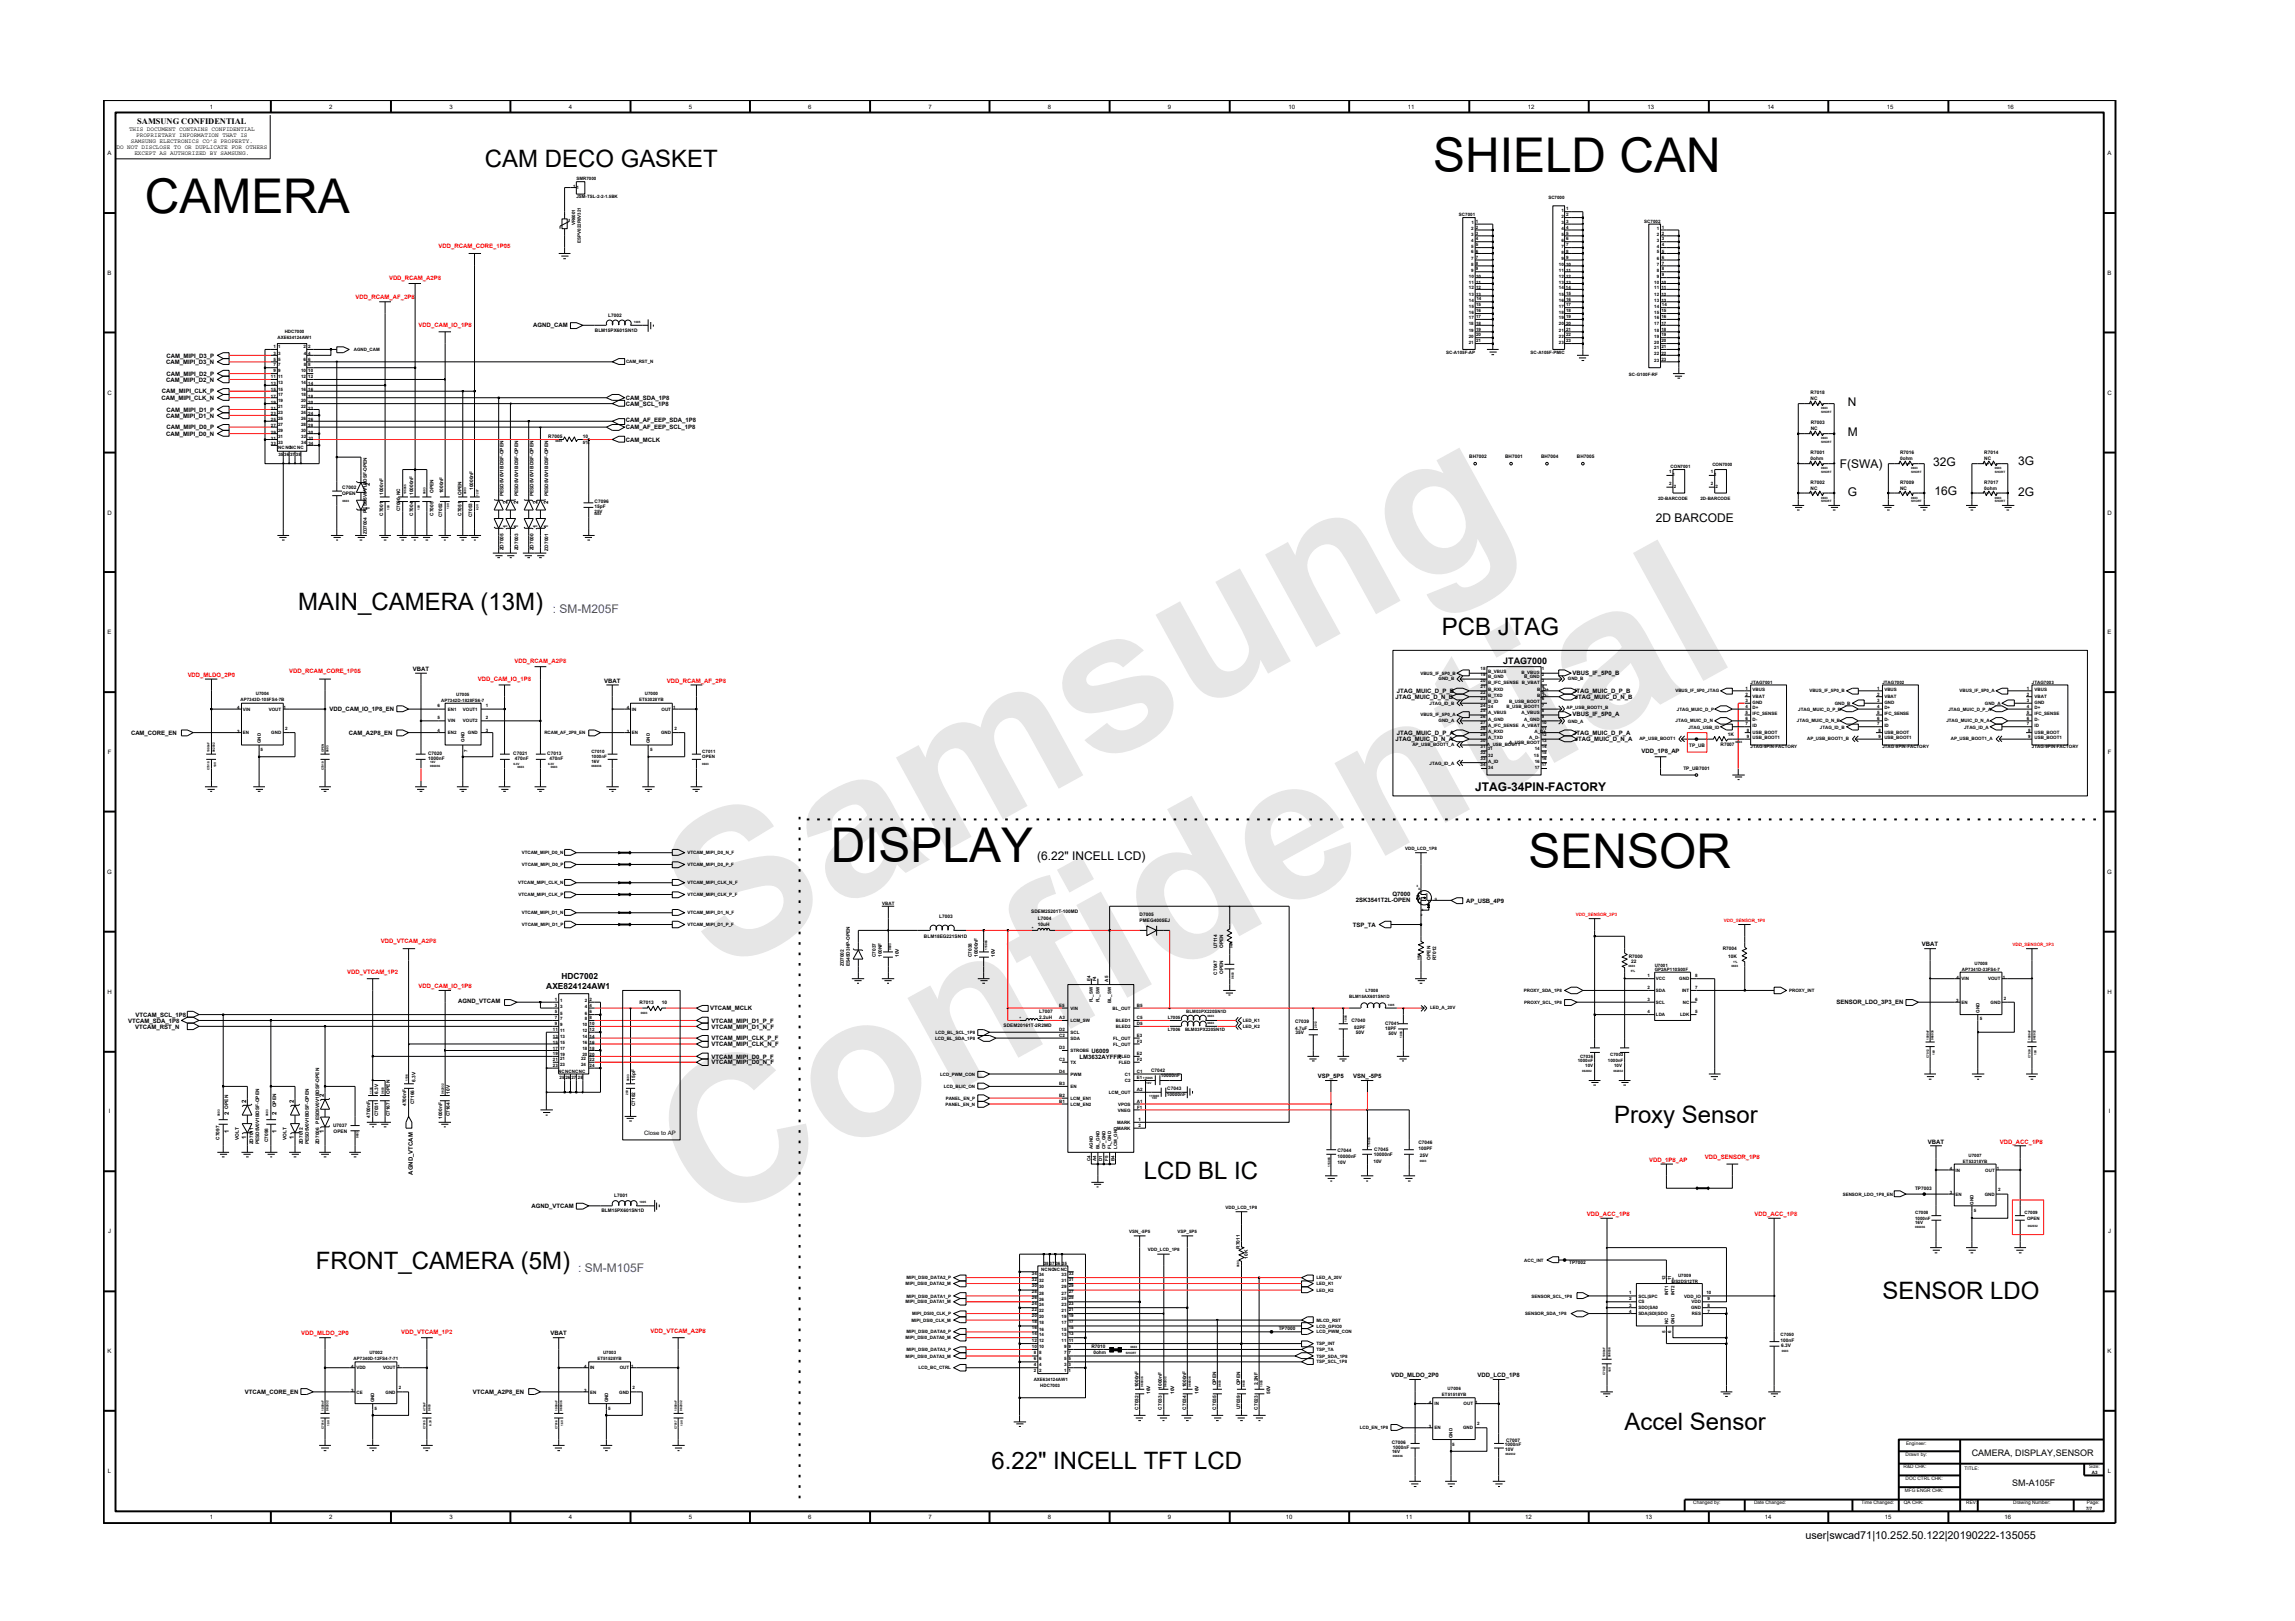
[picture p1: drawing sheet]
<svg xmlns="http://www.w3.org/2000/svg" width="298mm" height="210mm" viewBox="0 0 298 210" stroke-linecap="round" stroke-linejoin="round" font-family="sans-serif">
<defs><g id="words">
<g font-size="26.5" fill="#e6e6e6">
<text x="93.1" y="126.7" transform="rotate(-29 93.1 126.7)">Samsung</text>
<text x="91.8" y="159.4" transform="rotate(-29 91.8 159.4)">Confidential</text>
</g>
<g font-size="6.2">
<text x="185.9" y="22.4">SHIELD CAN</text>
<text x="18.8" y="27.6">CAMERA</text>
<text x="107.8" y="111.9">DISPLAY</text>
<text x="198.3" y="112.6">SENSOR</text>
</g>
<g font-size="3.1">
<text x="62.9" y="21.6">CAM DECO GASKET</text>
<text x="38.7" y="79.1">MAIN_CAMERA (13M)</text>
<text x="187" y="82.4">PCB JTAG</text>
<text x="209.4" y="145.7">Proxy Sensor</text>
<text x="148.4" y="152.9">LCD BL IC</text>
<text x="41" y="164.6">FRONT_CAMERA (5M)</text>
<text x="244.2" y="168.4">SENSOR LDO</text>
<text x="210.7" y="185.5">Accel Sensor</text>
<text x="128.6" y="190.6">6.22&quot; INCELL TFT LCD</text>
</g>
<g font-size="1.6">
<text x="239.7" y="52.7">N</text>
<text x="239.7" y="56.6">M</text>
<text x="238.7" y="60.6">F(SWA)</text>
<text x="239.7" y="64.4">G</text>
<text x="250.8" y="60.5">32G</text>
<text x="250.9" y="64.2">16G</text>
<text x="261.8" y="60.3">3G</text>
<text x="261.8" y="64.4">2G</text>
<text x="214.8" y="67.7">2D BARCODE</text>
<text x="191.3" y="102.6">JTAG-34PIN-FACTORY</text>
<text x="134.5" y="111.5">(6.22&quot; INCELL LCD)</text>
</g>
<g font-size="1.6" fill="#00f">
<text x="71.7" y="79.5">: SM-M205F</text>
<text x="75" y="165">: SM-M105F</text>
</g>
<text font-size="1.4" x="234.2" y="199.7">user|swcad71|10.252.50.122|20190222-135055</text>
<g font-size="1.2">
<text x="195" y="86.1">JTAG7000</text>
<text x="255.8" y="188.8">CAMERA, DISPLAY,SENSOR</text>
<text x="261" y="192.7">SM-A105F</text>
</g>
<g font-size="1.1">
<text x="17.8" y="16.1">SAMSUNG CONFIDENTIAL</text>
<text x="70.9" y="128.3">AXE824124AW1</text>
<text x="72.8" y="126.9">HDC7002</text>
</g>
<g font-size=".8">
<text x="16.7" y="17">THIS DOCUMENT CONTAINS CONFIDENTIAL</text>
<text x="17.7" y="17.8">PROPRIETARY INFORMATION THAT IS</text>
<text x="27.2" y="14.1">1</text>
<text x="42.7" y="14.1">2</text>
<text x="58.3" y="14.1">3</text>
<text x="73.8" y="14.1">4</text>
<text x="89.4" y="14.1">5</text>
<text x="104.8" y="14.1">6</text>
<text x="120.4" y="14.1">7</text>
<text x="135.9" y="14.1">8</text>
<text x="151.5" y="14.1">9</text>
<text x="167.1" y="14.1">10</text>
<text x="182.6" y="14.1">11</text>
<text x="198.2" y="14.1">12</text>
<text x="213.7" y="14.1">13</text>
<text x="229.3" y="14.1">14</text>
<text x="244.8" y="14.1">15</text>
<text x="260.3" y="14.1">16</text>
<text x="14" y="20.1">A</text>
<text x="15.1" y="19.3">DO NOT DISCLOSE TO OR DUPLICATE FOR OTHERS</text>
<text x="17" y="18.5">SAMSUNG ELECTRONICS CO’S PROPERTY.</text>
<text x="17.4" y="20.1">EXCEPT AS AUTHORIZED BY SAMSUNG.</text>
<text x="273.4" y="20.1">A</text>
<text x="14" y="35.7">B</text>
<text x="273.4" y="35.7">B</text>
<text x="21.6" y="47.2">CAM_MIPI_D3_N</text>
<text x="21.6" y="46.4">CAM_MIPI_D3_P</text>
<text x="69.2" y="42.5">AGND_CAM</text>
<text x="13.9" y="51.2">C</text>
<text x="21" y="51.9">CAM_MIPI_CLK_N</text>
<text x="21" y="51">CAM_MIPI_CLK_P</text>
<text x="21.6" y="49.5">CAM_MIPI_D2_N</text>
<text x="21.6" y="48.7">CAM_MIPI_D2_P</text>
<text x="21.6" y="53.4">CAM_MIPI_D1_P</text>
<text x="81.2" y="52.6">CAM_SCL_1P8</text>
<text x="81.2" y="51.9">CAM_SDA_1P8</text>
<text x="273.3" y="51.2">C</text>
<text x="21.6" y="54.2">CAM_MIPI_D1_N</text>
<text x="21.6" y="56.5">CAM_MIPI_D0_N</text>
<text x="21.6" y="55.7">CAM_MIPI_D0_P</text>
<text x="81.2" y="57.3">CAM_MCLK</text>
<text x="81.2" y="55.7">CAM_AF_EEP_SCL_1P8</text>
<text x="81.2" y="54.8">CAM_AF_EEP_SDA_1P8</text>
<text x="48" y="63" transform="rotate(-90 48 63)">2</text>
<text x="65.8" y="65.4" transform="rotate(-90 65.8 65.4)">2</text>
<text x="67.2" y="65.4" transform="rotate(-90 67.2 65.4)">2</text>
<text x="69.7" y="65.4" transform="rotate(-90 69.7 65.4)">2</text>
<text x="71.1" y="65.4" transform="rotate(-90 71.1 65.4)">2</text>
<text x="14" y="66.8">D</text>
<text x="48" y="66.2" transform="rotate(-90 48 66.2)">1</text>
<text x="65.8" y="68.4" transform="rotate(-90 65.8 68.4)">1</text>
<text x="67.2" y="68.4" transform="rotate(-90 67.2 68.4)">1</text>
<text x="69.7" y="68.4" transform="rotate(-90 69.7 68.4)">1</text>
<text x="71.1" y="68.4" transform="rotate(-90 71.1 68.4)">1</text>
<text x="273.3" y="66.8">D</text>
<text x="14" y="82.3">E</text>
<text x="273.4" y="82.3">E</text>
<text x="53.6" y="87">VBAT</text>
<text x="78.4" y="88.5">VBAT</text>
<text x="181.2" y="89.9">JTAG_MUIC_D_P_B</text>
<text x="204" y="87.5">VBUS_IF_5P0_B</text>
<text x="204.1" y="89.9">JTAG_MUIC_D_P_B</text>
<text x="17" y="95.3">CAM_CORE_EN</text>
<text x="42.7" y="92.3">VDD_CAM_IO_1P8_EN</text>
<text x="45.2" y="95.3">CAM_A2P8_EN</text>
<text x="181" y="90.7">JTAG_MUIC_D_N_B</text>
<text x="181.2" y="95.3">JTAG_MUIC_D_P_A</text>
<text x="204" y="92.9">VBUS_IF_5P0_A</text>
<text x="204.1" y="95.3">JTAG_MUIC_D_P_A</text>
<text x="204.3" y="90.7">JTAG_MUIC_D_N_B</text>
<text x="14" y="97.8">F</text>
<text x="181" y="96.2">JTAG_MUIC_D_N_A</text>
<text x="204.3" y="96.2">JTAG_MUIC_D_N_A</text>
<text x="212.9" y="97.7">VDD_1P8_AP</text>
<text x="273.4" y="97.8">F</text>
<text x="13.9" y="113.3">G</text>
<text x="273.3" y="113.3">G</text>
<text x="175.9" y="117">2SK3541T2L-OPEN</text>
<text x="180.6" y="116.2">Q7000</text>
<text x="190.2" y="117.1">AP_USB_4P9</text>
<text x="175.5" y="120.2">TSP_TA</text>
<text x="249.3" y="122.7">VBAT</text>
<text x="13.9" y="128.9">H</text>
<text x="17.6" y="131.9">VTCAM_SCL_1P8</text>
<text x="59.4" y="130.1">AGND_VTCAM</text>
<text x="92.1" y="131">VTCAM_MCLK</text>
<text x="238.2" y="130.3">SENSOR_LDO_3P3_EN</text>
<text x="273.3" y="128.9">H</text>
<text x="16.6" y="132.6">VTCAM_SDA_1P8</text>
<text x="17.5" y="133.4">VTCAM_RST_N</text>
<text x="92.3" y="135.7">VTCAM_MIPI_CLK_N_F</text>
<text x="92.3" y="134.9">VTCAM_MIPI_CLK_P_F</text>
<text x="92.3" y="133.4">VTCAM_MIPI_D1_N_F</text>
<text x="92.3" y="137.3">VTCAM_MIPI_D0_P_F</text>
<text x="92.3" y="132.6">VTCAM_MIPI_D1_P_F</text>
<text x="140" y="137.3">LM3632AYFFR</text>
<text x="141.6" y="136.5">U6009</text>
<text x="31.9" y="143" transform="rotate(-90 31.9 143)">2</text>
<text x="38.1" y="143" transform="rotate(-90 38.1 143)">2</text>
<text x="42" y="142.3" transform="rotate(-90 42 142.3)">2</text>
<text x="92.3" y="138.1">VTCAM_MIPI_D0_N_F</text>
<text x="170.9" y="139.8">VSP_5P5</text>
<text x="175.5" y="139.8">VSN_-5P5</text>
<text x="14.1" y="144.4">I</text>
<text x="29.7" y="146.9" transform="rotate(-90 29.7 146.9)">1</text>
<text x="29.7" y="144.6" transform="rotate(-90 29.7 144.6)">2</text>
<text x="31.9" y="147.7" transform="rotate(-90 31.9 147.7)">1</text>
<text x="35.9" y="146.9" transform="rotate(-90 35.9 146.9)">1</text>
<text x="35.9" y="144.6" transform="rotate(-90 35.9 144.6)">2</text>
<text x="38.1" y="147.7" transform="rotate(-90 38.1 147.7)">1</text>
<text x="42" y="146.9" transform="rotate(-90 42 146.9)">1</text>
<text x="83.6" y="147.3">Close to AP</text>
<text x="250.1" y="148.4">VBAT</text>
<text x="273.5" y="144.4">I</text>
<text x="53.5" y="152.3" transform="rotate(-90 53.5 152.3)">AGND_VTCAM</text>
<text x="14" y="160">J</text>
<text x="68.9" y="156.7">AGND_VTCAM</text>
<text x="273.4" y="160">J</text>
<text x="71.4" y="173.2">VBAT</text>
<text x="14" y="175.5">K</text>
<text x="180.5" y="178.6">VDD_MLDO_2P0</text>
<text x="191.7" y="178.6">VDD_LCD_1P8</text>
<text x="273.4" y="175.5">K</text>
<text x="31.7" y="180.8">VTCAM_CORE_EN</text>
<text x="61.3" y="180.8">VTCAM_A2P8_EN</text>
<text x="14" y="191.1">L</text>
<text x="273.4" y="191.1">L</text>
<text x="27.2" y="197.1">1</text>
<text x="42.7" y="197.1">2</text>
<text x="58.3" y="197.1">3</text>
<text x="73.8" y="197.1">4</text>
<text x="89.4" y="197.1">5</text>
<text x="104.8" y="197.1">6</text>
<text x="120.4" y="197.1">7</text>
<text x="135.9" y="197.1">8</text>
<text x="151.5" y="197.1">9</text>
<text x="166.8" y="197.1">10</text>
<text x="182.4" y="197.1">11</text>
<text x="197.8" y="197.1">12</text>
<text x="213.4" y="197.1">13</text>
<text x="228.9" y="197.1">14</text>
<text x="244.5" y="197.1">15</text>
<text x="260" y="197.1">16</text>
</g>
<g font-size=".8" fill="#f00">
<text x="56.9" y="32.2">VDD_RCAM_CORE_1P05</text>
<text x="46.1" y="38.8">VDD_RCAM_AF_2P8</text>
<text x="50.5" y="36.3">VDD_RCAM_A2P8</text>
<text x="54.3" y="42.5">VDD_CAM_IO_1P8</text>
<text x="24.3" y="87.8">VDD_MLDO_2P0</text>
<text x="37.5" y="87.3">VDD_RCAM_CORE_1P05</text>
<text x="62" y="88.4">VDD_CAM_IO_1P8</text>
<text x="66.7" y="86">VDD_RCAM_A2P8</text>
<text x="86.5" y="88.5">VDD_RCAM_AF_2P8</text>
<text x="49.4" y="122.3">VDD_VTCAM_A2P8</text>
<text x="45" y="126.4">VDD_VTCAM_1P2</text>
<text x="54.3" y="128.2">VDD_CAM_IO_1P8</text>
<text x="259.4" y="148.4">VDD_ACC_1P8</text>
<text x="213.9" y="150.7">VDD_1P8_AP</text>
<text x="221.1" y="150.3">VDD_SENSOR_1P8</text>
<text x="205.8" y="157.7">VDD_ACC_1P8</text>
<text x="227.6" y="157.7">VDD_ACC_1P8</text>
<text x="39.1" y="173.2">VDD_MLDO_2P0</text>
<text x="52" y="173">VDD_VTCAM_1P2</text>
<text x="84.4" y="172.9">VDD_VTCAM_A2P8</text>
</g>
<g font-size=".6">
<text x="74.8" y="23.4">SMR7000</text>
<text x="74.4" y="24.3">1</text>
<text x="74.6" y="29.2" transform="rotate(-90 74.6 29.2)">VR6001</text>
<text x="74.8" y="24.5">1</text>
<text x="74.8" y="25.7">JSM-TSL-2-2-1.5BK</text>
<text x="189.2" y="28.1">SC7001</text>
<text x="190.8" y="29.8">2</text>
<text x="190.9" y="29.1">1</text>
<text x="191.4" y="29.7">2</text>
<text x="191.4" y="28.9">1</text>
<text x="200.8" y="25.8">SC7000</text>
<text x="202.5" y="27.5">1</text>
<text x="202.5" y="29.1">3</text>
<text x="202.5" y="29.8">4</text>
<text x="202.5" y="28.2">2</text>
<text x="203.1" y="27.3">1</text>
<text x="203.1" y="28.9">3</text>
<text x="203.1" y="29.7">4</text>
<text x="203.1" y="28.1">2</text>
<text x="213.3" y="28.9">SC7002</text>
<text x="214.9" y="29.8">1</text>
<text x="215.6" y="29.7">1</text>
<text x="75.4" y="31.5" transform="rotate(-90 75.4 31.5)">ESPV022R0V321</text>
<text x="190.8" y="32.9">6</text>
<text x="190.8" y="33.7">7</text>
<text x="190.8" y="34.5">8</text>
<text x="190.8" y="35.3">9</text>
<text x="190.8" y="30.6">3</text>
<text x="190.8" y="31.4">4</text>
<text x="190.8" y="32.1">5</text>
<text x="191.4" y="32.8">6</text>
<text x="191.4" y="33.6">7</text>
<text x="191.4" y="34.3">8</text>
<text x="191.4" y="35.1">9</text>
<text x="191.4" y="30.4">3</text>
<text x="191.4" y="31.2">4</text>
<text x="191.4" y="31.9">5</text>
<text x="202.2" y="34.5">10</text>
<text x="202.2" y="35.3">11 11</text>
<text x="202.5" y="30.6">5</text>
<text x="202.5" y="31.4">6</text>
<text x="202.5" y="32.1">7</text>
<text x="202.5" y="32.9">8</text>
<text x="202.5" y="33.7">9</text>
<text x="203.1" y="30.4">5</text>
<text x="203.1" y="31.2">6</text>
<text x="203.1" y="31.9">7</text>
<text x="203.1" y="32.8">8</text>
<text x="203.1" y="33.6">9</text>
<text x="203.1" y="34.5">10</text>
<text x="214.9" y="33.7">6</text>
<text x="214.9" y="34.5">7</text>
<text x="214.9" y="35.3">8</text>
<text x="214.9" y="30.6">2</text>
<text x="214.9" y="31.4">3</text>
<text x="214.9" y="32.1">4</text>
<text x="214.9" y="32.9">5</text>
<text x="215.6" y="33.6">6</text>
<text x="215.6" y="34.3">7</text>
<text x="215.6" y="35.1">8</text>
<text x="215.6" y="35.8">9</text>
<text x="215.6" y="30.4">2</text>
<text x="215.6" y="31.2">3</text>
<text x="215.6" y="31.9">4</text>
<text x="215.6" y="32.8">5</text>
<text x="78.9" y="41.1">L7002</text>
<text x="190.5" y="38.4">13</text>
<text x="190.5" y="36">10</text>
<text x="190.5" y="36.8">11 11</text>
<text x="190.5" y="37.5">12</text>
<text x="190.5" y="39.1">14</text>
<text x="190.5" y="39.9">15</text>
<text x="190.5" y="40.7">16</text>
<text x="190.5" y="41.4">17</text>
<text x="191.5" y="36">10</text>
<text x="191.5" y="38.4">13</text>
<text x="191.5" y="39.7">15</text>
<text x="191.5" y="40.5">16</text>
<text x="191.5" y="41.3">17</text>
<text x="191.5" y="37.5">12</text>
<text x="191.5" y="39">14</text>
<text x="202.2" y="36.8">13</text>
<text x="202.2" y="36">12 12</text>
<text x="202.2" y="37.5">14</text>
<text x="202.2" y="38.4">15</text>
<text x="202.2" y="39.1">16</text>
<text x="202.2" y="39.9">17</text>
<text x="202.2" y="40.7">18</text>
<text x="202.2" y="41.4">19</text>
<text x="203.1" y="37.5">14</text>
<text x="203.1" y="36.8">13</text>
<text x="203.1" y="38.2">15</text>
<text x="203.1" y="39">16</text>
<text x="203.1" y="39.7">17</text>
<text x="203.1" y="40.5">18</text>
<text x="203.1" y="41.3">19</text>
<text x="214.6" y="39.9">14</text>
<text x="214.6" y="40.7">15</text>
<text x="214.6" y="41.4">16</text>
<text x="214.6" y="36.8">10</text>
<text x="214.6" y="39.1">13</text>
<text x="214.6" y="37.5">11</text>
<text x="214.6" y="38.4">12</text>
<text x="214.9" y="36">9</text>
<text x="215.5" y="40.5">15</text>
<text x="215.5" y="41.3">16</text>
<text x="215.5" y="38.4">12</text>
<text x="215.5" y="39.1">13</text>
<text x="215.5" y="36.8">10</text>
<text x="215.5" y="37.5">11</text>
<text x="215.6" y="39.7">14</text>
<text x="35.5" y="46.8">5 5</text>
<text x="35.5" y="46">3 3</text>
<text x="35.5" y="45.2">1 1</text>
<text x="35.5" y="47.5">7</text>
<text x="36" y="44">AXE634124AW1</text>
<text x="36.1" y="47.5">7</text>
<text x="36.9" y="43.2">HDC7000</text>
<text x="39.4" y="46.8">6</text>
<text x="39.4" y="45.2">2</text>
<text x="39.4" y="46">4 4</text>
<text x="39.4" y="47.5">8 8</text>
<text x="40" y="46.8">6</text>
<text x="40" y="45.2">2</text>
<text x="45.9" y="45.5">AGND_CAM</text>
<text x="77.2" y="43">BLM15PX601SN1D</text>
<text x="81.2" y="47.1">CAM_RST_N</text>
<text x="187.6" y="45.9">SC-A105F-AP</text>
<text x="190.5" y="42.2">18</text>
<text x="190.5" y="43">19</text>
<text x="190.5" y="43.8">20</text>
<text x="190.5" y="44.6">21</text>
<text x="191.5" y="42.1">18</text>
<text x="191.5" y="42.9">19</text>
<text x="191.5" y="43.6">20</text>
<text x="191.5" y="44.4">21</text>
<text x="198.5" y="45.9">SC-A105F-PMIC</text>
<text x="202.2" y="44.6">23</text>
<text x="202.2" y="42.2">20</text>
<text x="202.2" y="43">21</text>
<text x="202.2" y="43.8">22</text>
<text x="203.1" y="44.4">23</text>
<text x="203.1" y="42.1">20</text>
<text x="203.1" y="42.9">21</text>
<text x="203.1" y="43.6">22</text>
<text x="214.6" y="42.2">17</text>
<text x="214.6" y="43">18</text>
<text x="214.6" y="43.8">19</text>
<text x="214.6" y="44.6">20</text>
<text x="214.6" y="45.3">21</text>
<text x="214.6" y="46.1">22</text>
<text x="214.6" y="46.9">23</text>
<text x="215.5" y="42.1">17</text>
<text x="215.5" y="42.9">18</text>
<text x="215.5" y="43.6">19</text>
<text x="215.5" y="44.4">20</text>
<text x="215.5" y="45.2">21</text>
<text x="215.5" y="46">22</text>
<text x="215.5" y="46.8">23</text>
<text x="35.1" y="51.6">17</text>
<text x="35.1" y="52.4">19</text>
<text x="35.1" y="53.1">21</text>
<text x="35.1" y="53.9">23</text>
<text x="35.1" y="49.1">11 11</text>
<text x="35.1" y="50">13</text>
<text x="35.1" y="50.7">15</text>
<text x="35.5" y="48.3">9</text>
<text x="36.1" y="51.4">17</text>
<text x="36.1" y="52.2">19</text>
<text x="36.1" y="52.9">21</text>
<text x="36.1" y="53.7">23</text>
<text x="36.1" y="49.8">13</text>
<text x="36.1" y="50.7">15</text>
<text x="36.1" y="48.3">9</text>
<text x="39.1" y="53.7">24</text>
<text x="39.1" y="52.2">20</text>
<text x="39.1" y="52.9">22</text>
<text x="39.1" y="48.3">10 10</text>
<text x="39.1" y="51.4">18</text>
<text x="39.1" y="49.8">14</text>
<text x="39.1" y="50.7">16</text>
<text x="39.1" y="49.1">12 12</text>
<text x="40" y="53.9">24</text>
<text x="40" y="50.7">16</text>
<text x="40" y="51.6">18</text>
<text x="40" y="52.4">20</text>
<text x="40" y="53.1">22</text>
<text x="40" y="50">14</text>
<text x="211.3" y="48.7">SC-G100F-RF</text>
<text x="234.9" y="51.1">R7018</text>
<text x="234.9" y="51.8">NC</text>
<text x="35.1" y="54.6">25</text>
<text x="35.1" y="55.4">27</text>
<text x="35.1" y="56.2">29</text>
<text x="35.1" y="57">31</text>
<text x="35.1" y="57.8">33</text>
<text x="36.1" y="54.5">25</text>
<text x="36.1" y="55.3">27</text>
<text x="36.1" y="56.1">29</text>
<text x="36.1" y="56.8">31</text>
<text x="36.1" y="57.6">33</text>
<text x="36.1" y="58.3">NCNCNCNC</text>
<text x="36.1" y="59.1">35</text>
<text x="36.9" y="59.1">36</text>
<text x="37.6" y="59.1">37 38</text>
<text x="39.1" y="54.5">26</text>
<text x="39.1" y="56.1">30</text>
<text x="39.1" y="55.3">28</text>
<text x="39.1" y="56.8">32</text>
<text x="39.1" y="57.6">34</text>
<text x="40" y="54.6">26</text>
<text x="40" y="55.4">28</text>
<text x="40" y="56.2">30</text>
<text x="40" y="57">32</text>
<text x="40" y="57.8">34</text>
<text x="71.1" y="56.8">R7005</text>
<text x="75.6" y="57.6">5%</text>
<text x="75.6" y="56.8">10</text>
<text x="190.6" y="59.4">BH7002</text>
<text x="195.2" y="59.4">BH7001</text>
<text x="199.9" y="59.4">BH7004</text>
<text x="204.5" y="59.4">BH7005</text>
<text x="234.9" y="59.6">0ohm</text>
<text x="234.9" y="58.9">R7001</text>
<text x="234.9" y="55">R7003</text>
<text x="234.9" y="55.7">NC</text>
<text x="246.5" y="59.6">0ohm</text>
<text x="246.5" y="58.9">R7016</text>
<text x="257.4" y="58.9">R7014</text>
<text x="257.4" y="59.6">NC</text>
<text x="44.4" y="64.2">OPEN</text>
<text x="44.4" y="63.5">C7002</text>
<text x="49.7" y="64.2" transform="rotate(-90 49.7 64.2)">1000nF</text>
<text x="53.6" y="64.2" transform="rotate(-90 53.6 64.2)">10000nF</text>
<text x="56.2" y="64" transform="rotate(-90 56.2 64)">OPEN</text>
<text x="57.5" y="64" transform="rotate(-90 57.5 64)">1000nF</text>
<text x="59.9" y="64.2" transform="rotate(-90 59.9 64.2)">OPEN</text>
<text x="61.4" y="63.6" transform="rotate(-90 61.4 63.6)">10000nF</text>
<text x="65.3" y="64.4" transform="rotate(-90 65.3 64.4)">PESD5V0V1BDSF-OPEN</text>
<text x="67.2" y="64.4" transform="rotate(-90 67.2 64.4)">PESD5V0V1BDSF-OPEN</text>
<text x="69.2" y="64.4" transform="rotate(-90 69.2 64.4)">PESD5V0V1BDSF-OPEN</text>
<text x="71.1" y="64.4" transform="rotate(-90 71.1 64.4)">PESD5V0V1BDSF-OPEN</text>
<text x="77.1" y="65.9">15pF</text>
<text x="77.1" y="65.3">C7096</text>
<text x="215.1" y="64.8">2D-BARCODE</text>
<text x="216.5" y="61.3">1</text>
<text x="216.5" y="62.9">2</text>
<text x="216.7" y="60.6">CON7001</text>
<text x="216.9" y="61.8">1</text>
<text x="217.1" y="63.4">2</text>
<text x="220.6" y="64.8">2D-BARCODE</text>
<text x="221.9" y="62.9">2</text>
<text x="221.9" y="61.3">1</text>
<text x="222.1" y="60.5">CON7000</text>
<text x="222.3" y="61.8">1</text>
<text x="222.5" y="63.4">2</text>
<text x="234.9" y="62.8">R7002</text>
<text x="234.9" y="63.5">NC</text>
<text x="246.5" y="63.5">NC</text>
<text x="246.5" y="62.8">R7009</text>
<text x="257.4" y="63.5">0ohm</text>
<text x="257.4" y="62.8">R7017</text>
<text x="47.6" y="69.3" transform="rotate(-90 47.6 69.3)">ZD7004</text>
<text x="47.6" y="66.5" transform="rotate(-90 47.6 66.5)">PESD5V0V1BDSF-OPEN</text>
<text x="49.7" y="66.9" transform="rotate(-90 49.7 66.9)">C7001</text>
<text x="51.9" y="66.3" transform="rotate(-90 51.9 66.3)">C7000 NC</text>
<text x="53.6" y="66.9" transform="rotate(-90 53.6 66.9)">C7004</text>
<text x="56.2" y="66.9" transform="rotate(-90 56.2 66.9)">C7005</text>
<text x="57.3" y="67.1" transform="rotate(-90 57.3 67.1)">C7052</text>
<text x="59.9" y="66.9" transform="rotate(-90 59.9 66.9)">C7051</text>
<text x="61.2" y="67.1" transform="rotate(-90 61.2 67.1)">C7053</text>
<text x="65.3" y="71.4" transform="rotate(-90 65.3 71.4)">ZD7005</text>
<text x="67.2" y="71.4" transform="rotate(-90 67.2 71.4)">ZD7003</text>
<text x="69.2" y="71.4" transform="rotate(-90 69.2 71.4)">ZD7000</text>
<text x="71.1" y="71.4" transform="rotate(-90 71.1 71.4)">ZD7001</text>
<text x="77.1" y="66.5">25V</text>
<text x="184.2" y="87.5">VBUS_IF_5P0_B</text>
<text x="186.6" y="88.3">GND_B</text>
<text x="192" y="88.5">20</text>
<text x="192" y="89.3">21</text>
<text x="192" y="86.9">18</text>
<text x="192" y="87.7">19</text>
<text x="193" y="88.8">B_IFC_SENSE B_VBAT</text>
<text x="193" y="89.6">B_RXD</text>
<text x="193" y="87.2">B_VBUS</text>
<text x="193" y="88">B_GND</text>
<text x="197.4" y="87.4">B_VBUS</text>
<text x="197.7" y="88">B_GND</text>
<text x="199.4" y="89.6">B_D+</text>
<text x="200" y="89.3">4</text>
<text x="200" y="87.7">2</text>
<text x="200" y="88.5">3</text>
<text x="200" y="86.9">1</text>
<text x="203.4" y="88.3">GND_B</text>
<text x="217.3" y="89.8">VBUS_IF_5P0_JTAG</text>
<text x="226.4" y="89.4">1</text>
<text x="227.1" y="88.7">JTAG7001</text>
<text x="227.3" y="89.6">VBUS</text>
<text x="234.7" y="89.8">VBUS_IF_5P0_B</text>
<text x="243.5" y="89.4">1</text>
<text x="244.2" y="88.7">JTAG7002</text>
<text x="244.4" y="89.6">VBUS</text>
<text x="254.2" y="89.8">VBUS_IF_5P0_A</text>
<text x="262.9" y="89.4">1</text>
<text x="263.6" y="88.7">JTAG7003</text>
<text x="263.9" y="89.6">VBUS</text>
<text x="30.7" y="92">4</text>
<text x="30.8" y="95">3</text>
<text x="31.2" y="91">AP7343D-105FS4-7B</text>
<text x="31.5" y="92.2">VIN</text>
<text x="31.5" y="95.2">EN</text>
<text x="33.2" y="90.2">U7004</text>
<text x="34.9" y="92.2">VOUT</text>
<text x="35.2" y="95.2">GND</text>
<text x="36.8" y="92">1</text>
<text x="37" y="94.7">2</text>
<text x="56.7" y="94.9">4</text>
<text x="56.7" y="93.3">5</text>
<text x="56.7" y="91.8">6</text>
<text x="57.2" y="91">AP7342D-1828FS6-7</text>
<text x="58.1" y="95.2">EN2</text>
<text x="58.1" y="93.7">VIN</text>
<text x="58.1" y="92.2">EN1</text>
<text x="59.2" y="90.3">U7005</text>
<text x="60" y="92.2">VOUT1</text>
<text x="60" y="93.7">VOUT2</text>
<text x="60.7" y="95.2">GND</text>
<text x="63" y="91.8">1</text>
<text x="63" y="93.3">2</text>
<text x="63" y="94.9">3</text>
<text x="70.6" y="95.2">RCAM_AF_2P8_EN</text>
<text x="81.3" y="92">4</text>
<text x="81.3" y="95">3</text>
<text x="82" y="92.2">IN</text>
<text x="82" y="95.2">EN</text>
<text x="82.9" y="91">ET53028YB</text>
<text x="83.6" y="90.2">U7000</text>
<text x="85.7" y="95.2">GND</text>
<text x="85.8" y="92.2">OUT</text>
<text x="87.3" y="92">1</text>
<text x="87.5" y="94.7">2</text>
<text x="184.2" y="92.9">VBUS_IF_5P0_A</text>
<text x="185.4" y="91.4">JTAG_ID_B</text>
<text x="186.6" y="93.7">GND_A</text>
<text x="192" y="90">22</text>
<text x="192" y="90.8">23</text>
<text x="192" y="91.6">24</text>
<text x="192" y="92.4">25</text>
<text x="192" y="93.2">26</text>
<text x="192" y="93.9">27</text>
<text x="192" y="94.7">28</text>
<text x="192" y="95.5">29</text>
<text x="193" y="90.4">B_TXD</text>
<text x="193" y="91.1">B_ID</text>
<text x="193" y="91.9">24</text>
<text x="193" y="92.7">A_VBUS</text>
<text x="193" y="93.5">A_GND</text>
<text x="193" y="94.3">A_IFC_SENSE A_VBAT</text>
<text x="193" y="95">A_RXD</text>
<text x="193" y="95.8">A_TXD</text>
<text x="195.4" y="91.9">B_USB_BOOT1</text>
<text x="195.7" y="91.1">B_USB_BOOT</text>
<text x="197.4" y="92.7">A_VBUS</text>
<text x="197.7" y="93.5">A_GND</text>
<text x="198.4" y="95.8">A_D-</text>
<text x="199" y="95">A_D+</text>
<text x="199.4" y="90.4">B_D-</text>
<text x="200" y="94.7">11</text>
<text x="200" y="95.5">12</text>
<text x="200" y="90">5</text>
<text x="200" y="90.8">6</text>
<text x="200" y="91.6">7</text>
<text x="200" y="92.4">8</text>
<text x="200" y="93.2">9</text>
<text x="200" y="93.9">10</text>
<text x="203.2" y="92">AP_USB_BOOT1_B</text>
<text x="203.4" y="93.8">GND_A</text>
<text x="217.3" y="93.7">JTAG_MUIC_D_N</text>
<text x="217.5" y="92.2">JTAG_MUIC_D_P</text>
<text x="219" y="94.5">JTAG_USB_ID</text>
<text x="224.1" y="95.4">1K</text>
<text x="226.4" y="90.3">2</text>
<text x="226.4" y="91">3</text>
<text x="226.4" y="91.8">4</text>
<text x="226.4" y="92.6">5</text>
<text x="226.4" y="93.3">6</text>
<text x="226.4" y="94.1">7</text>
<text x="226.6" y="95.7">9</text>
<text x="226.6" y="94.9">8</text>
<text x="227.3" y="95.9">USB_BOOT1</text>
<text x="227.3" y="90.5">VBAT</text>
<text x="227.3" y="91.3">GND</text>
<text x="227.3" y="92">D+</text>
<text x="227.3" y="92.8">IFC_SENSE</text>
<text x="227.3" y="93.5">D-</text>
<text x="227.3" y="94.3">ID</text>
<text x="227.3" y="95.2">USB_BOOT</text>
<text x="233.1" y="93.7">JTAG_MUIC_D_N_B</text>
<text x="233.3" y="92.2">JTAG_MUIC_D_P_B</text>
<text x="236.1" y="94.5">JTAG_ID_B</text>
<text x="238" y="91.4">GND_B</text>
<text x="243.5" y="91">3</text>
<text x="243.5" y="91.8">4</text>
<text x="243.5" y="92.6">5</text>
<text x="243.5" y="93.3">6</text>
<text x="243.5" y="94.1">7</text>
<text x="243.5" y="90.3">2</text>
<text x="243.7" y="94.9">8</text>
<text x="243.7" y="95.7">9</text>
<text x="244.4" y="91.3">GND</text>
<text x="244.4" y="92">D+</text>
<text x="244.4" y="92.8">IFC_SENSE</text>
<text x="244.4" y="93.5">D-</text>
<text x="244.4" y="94.3">ID</text>
<text x="244.4" y="95.2">USB_BOOT</text>
<text x="244.4" y="95.9">USB_BOOT1</text>
<text x="244.4" y="90.5">VBAT</text>
<text x="252.5" y="93.7">JTAG_MUIC_D_N_A</text>
<text x="252.7" y="92.2">JTAG_MUIC_D_P_A</text>
<text x="254.8" y="94.5">JTAG_ID_A</text>
<text x="257.5" y="91.4">GND_A</text>
<text x="262.9" y="90.3">2</text>
<text x="262.9" y="91">3</text>
<text x="262.9" y="91.8">4</text>
<text x="262.9" y="92.6">5</text>
<text x="262.9" y="93.3">6</text>
<text x="262.9" y="94.1">7</text>
<text x="263.1" y="95.7">9</text>
<text x="263.1" y="94.9">8</text>
<text x="263.9" y="95.9">USB_BOOT1</text>
<text x="263.9" y="90.5">VBAT</text>
<text x="263.9" y="91.3">GND</text>
<text x="263.9" y="92">D+</text>
<text x="263.9" y="92.8">IFC_SENSE</text>
<text x="263.9" y="93.5">D-</text>
<text x="263.9" y="94.3">ID</text>
<text x="263.9" y="95.2">USB_BOOT</text>
<text x="33.8" y="97.4">5</text>
<text x="33.8" y="96.4" transform="rotate(-90 33.8 96.4)">GND</text>
<text x="55.5" y="98.6">1000nF</text>
<text x="55.5" y="98">C7020</text>
<text x="60.2" y="96.2" transform="rotate(-90 60.2 96.2)">GND</text>
<text x="60.7" y="97.6" transform="rotate(-90 60.7 97.6)">7</text>
<text x="66.6" y="98">C7021</text>
<text x="66.8" y="98.6">470nF</text>
<text x="71" y="98">C7013</text>
<text x="71.3" y="98.6">470nF</text>
<text x="76.7" y="98.3">1000nF</text>
<text x="76.7" y="97.7">C7010</text>
<text x="76.7" y="98.9">16V</text>
<text x="84.3" y="96.4" transform="rotate(-90 84.3 96.4)">GND</text>
<text x="84.3" y="97.4">5</text>
<text x="91.1" y="97.7">C7011</text>
<text x="91.1" y="98.3">OPEN</text>
<text x="183.2" y="96.8">AP_USB_BOOT1_A</text>
<text x="185.4" y="99.2">JTAG_ID_A</text>
<text x="192" y="98.6">33</text>
<text x="192" y="99.3">34</text>
<text x="192" y="96.3">30</text>
<text x="192" y="97.1">31</text>
<text x="192" y="97.8">32</text>
<text x="192.9" y="96.8">A_USB_BOOT1</text>
<text x="193" y="97.3">31</text>
<text x="193" y="98.9">A_ID</text>
<text x="193" y="99.7">34</text>
<text x="193" y="98.2">32</text>
<text x="195.7" y="96.6">A_USB_BOOT</text>
<text x="199" y="98.2">15</text>
<text x="199.1" y="97.3">14</text>
<text x="199.1" y="98.9">16</text>
<text x="199.1" y="99.7">17</text>
<text x="200" y="96.3">13</text>
<text x="200" y="97.1">14</text>
<text x="200" y="97.8">15</text>
<text x="200" y="98.6">16</text>
<text x="200" y="99.3">17</text>
<text x="212.6" y="96">AP_USB_BOOT1</text>
<text x="218.3" y="99.9">TP_UB7001</text>
<text x="219.1" y="96.9">TP_UB</text>
<text x="223.2" y="96.8">R7007</text>
<text x="227.1" y="97.1">JTAG-9PIN-FACTORY</text>
<text x="234.4" y="96">AP_USB_BOOT1_B</text>
<text x="244.2" y="97.1">JTAG-9PIN-FACTORY</text>
<text x="253" y="96">AP_USB_BOOT1_A</text>
<text x="263.6" y="97.1">JTAG-9PIN-FACTORY</text>
<text x="67.7" y="110.8">VTCAM_MIPI_D0_N</text>
<text x="67.7" y="112.3">VTCAM_MIPI_D0_P</text>
<text x="89.2" y="112.3">VTCAM_MIPI_D0_P_F</text>
<text x="89.2" y="110.8">VTCAM_MIPI_D0_N_F</text>
<text x="182.3" y="110.2">VDD_LCD_1P8</text>
<text x="67.2" y="114.7">VTCAM_MIPI_CLK_N</text>
<text x="67.2" y="116.2">VTCAM_MIPI_CLK_P</text>
<text x="67.7" y="118.6">VTCAM_MIPI_D1_N</text>
<text x="89.2" y="116.2">VTCAM_MIPI_CLK_P_F</text>
<text x="89.2" y="114.7">VTCAM_MIPI_CLK_N_F</text>
<text x="89.2" y="118.6">VTCAM_MIPI_D1_N_F</text>
<text x="114.4" y="117.3">VBAT</text>
<text x="121.8" y="119">L7003</text>
<text x="133.8" y="118.4">SDEM25201T-100MD</text>
<text x="134.6" y="119.3">L7004</text>
<text x="147.8" y="119.6">PMEG4005EJ</text>
<text x="147.8" y="118.8">D7005</text>
<text x="67.7" y="120.1">VTCAM_MIPI_D1_P</text>
<text x="89.2" y="120.1">VTCAM_MIPI_D1_P_F</text>
<text x="109.5" y="125.3" transform="rotate(-90 109.5 125.3)">ZD7002</text>
<text x="110.2" y="125.3" transform="rotate(-90 110.2 125.3)">ES45D3HP-OPEN</text>
<text x="113.6" y="124.1" transform="rotate(-90 113.6 124.1)">C7037</text>
<text x="114.4" y="124.1" transform="rotate(-90 114.4 124.1)">100NF</text>
<text x="116.6" y="124.1" transform="rotate(-90 116.6 124.1)">10V</text>
<text x="119.9" y="121.7">BLM18EG221SN1D</text>
<text x="126.1" y="124.1" transform="rotate(-90 126.1 124.1)">C7038</text>
<text x="126.8" y="124.1" transform="rotate(-90 126.8 124.1)">10000nF</text>
<text x="129" y="124.1" transform="rotate(-90 129 124.1)">10V</text>
<text x="133.9" y="120.7">*</text>
<text x="134.6" y="120.1">10uH</text>
<text x="157.9" y="123" transform="rotate(-90 157.9 123)">U7114</text>
<text x="158.7" y="122.9" transform="rotate(-90 158.7 122.9)">OPEN</text>
<text x="185.5" y="124.5" transform="rotate(-90 185.5 124.5)">OPEN</text>
<text x="186.3" y="124.5" transform="rotate(-90 186.3 124.5)">R7012</text>
<text x="211.3" y="124.3">R7000</text>
<text x="211.6" y="124.9">22</text>
<text x="214.6" y="125.4">U7001</text>
<text x="214.6" y="126">GP2AP110S00F</text>
<text x="223.5" y="123.2">R7004</text>
<text x="224.2" y="124.3">10K</text>
<text x="254.5" y="125.9">AP7341D-33FS4-7</text>
<text x="256.1" y="125.2">U7008</text>
<text x="72" y="131.4">5</text>
<text x="72" y="129.8">1</text>
<text x="72" y="130.7">3</text>
<text x="72.6" y="131.6">5</text>
<text x="72.6" y="130">1</text>
<text x="72.6" y="130.8">3</text>
<text x="75.9" y="131.6">6</text>
<text x="75.9" y="130">2</text>
<text x="75.9" y="130.8">4</text>
<text x="76.5" y="130.7">4</text>
<text x="76.5" y="131.4">6</text>
<text x="76.5" y="129.8">2</text>
<text x="83" y="130.2">R7013</text>
<text x="85.8" y="130.2">10</text>
<text x="134.8" y="131.3">L7007</text>
<text x="137.4" y="130.6">E5</text>
<text x="138.9" y="131">VIN</text>
<text x="141.4" y="127.3" transform="rotate(-90 141.4 127.3)">E4</text>
<text x="141.8" y="130" transform="rotate(-90 141.8 130)">FL_SW</text>
<text x="142.2" y="127.3" transform="rotate(-90 142.2 127.3)">F4</text>
<text x="142.6" y="130" transform="rotate(-90 142.6 130)">FL_SW</text>
<text x="143.7" y="127.3" transform="rotate(-90 143.7 127.3)">A5</text>
<text x="144.1" y="130.1" transform="rotate(-90 144.1 130.1)">BL_SW</text>
<text x="144.3" y="131">BL_OUT</text>
<text x="147.5" y="130.6">B5</text>
<text x="153.9" y="131.4">BLM03PX220SN1D</text>
<text x="157.9" y="126.4" transform="rotate(-90 157.9 126.4)">C7047</text>
<text x="158.7" y="126.3" transform="rotate(-90 158.7 126.3)">OPEN</text>
<text x="175" y="129.4">BLM15AX601SN1D</text>
<text x="177.1" y="128.7">L7008</text>
<text x="185.5" y="130.8">LED_A_20V</text>
<text x="197.7" y="128.7">PROXY_SDA_1P8</text>
<text x="197.7" y="130.2">PROXY_SCL_1P8</text>
<text x="213.7" y="126.7">1</text>
<text x="213.7" y="128.3">2</text>
<text x="213.7" y="129.9">3</text>
<text x="213.7" y="131.4">4</text>
<text x="214.8" y="127.2">VCC</text>
<text x="214.8" y="128.7">SDA</text>
<text x="214.8" y="130.2">SCL</text>
<text x="214.8" y="131.8">LDA</text>
<text x="217.8" y="127.2">GND</text>
<text x="217.9" y="131.8">LDK</text>
<text x="218.2" y="128.7">INT</text>
<text x="218.3" y="130.2">NC</text>
<text x="219.9" y="129.9">6</text>
<text x="219.9" y="128.3">7</text>
<text x="219.9" y="126.7">8</text>
<text x="219.9" y="131.4">5</text>
<text x="232.1" y="128.7">PROXY_INT</text>
<text x="253.8" y="130">3</text>
<text x="253.8" y="126.9">4</text>
<text x="254.4" y="130.2">EN</text>
<text x="254.4" y="127.2">VIN</text>
<text x="256.7" y="131.3" transform="rotate(-90 256.7 131.3)">GND</text>
<text x="257.9" y="127.2">VOUT</text>
<text x="258.2" y="130.2">GND</text>
<text x="259.8" y="126.9">1</text>
<text x="259.9" y="129.7">2</text>
<text x="71.7" y="135.4">15</text>
<text x="71.7" y="136.3">17</text>
<text x="71.7" y="136.8">19</text>
<text x="71.7" y="137.6">21</text>
<text x="71.7" y="133.7">11</text>
<text x="71.7" y="134.6">13</text>
<text x="72" y="132.2">7</text>
<text x="72" y="133">9</text>
<text x="72.6" y="132.4">7</text>
<text x="72.6" y="133.1">9</text>
<text x="72.6" y="135.4">15</text>
<text x="72.6" y="136.3">17</text>
<text x="72.6" y="137">19</text>
<text x="72.6" y="133.9">11</text>
<text x="72.6" y="137.4">21</text>
<text x="72.6" y="134.6">13</text>
<text x="75.4" y="137.5">22</text>
<text x="75.5" y="137">20</text>
<text x="75.5" y="135.4">16</text>
<text x="75.5" y="134.6">14</text>
<text x="75.5" y="136.3">18 18</text>
<text x="75.5" y="133.1">10</text>
<text x="75.5" y="133.9">12</text>
<text x="75.9" y="132.4">8</text>
<text x="76.5" y="132.2">8</text>
<text x="76.5" y="137">20</text>
<text x="76.5" y="133.7">12</text>
<text x="76.5" y="134.6">14</text>
<text x="76.5" y="135.4">16</text>
<text x="76.5" y="133">10</text>
<text x="76.5" y="137.6">22</text>
<text x="121.3" y="134.9">LCD_BL_SDA_1P8</text>
<text x="121.3" y="134.1">LCD_BL_SCL_1P8</text>
<text x="130.2" y="133.2">SDEM20161T-2R2MD</text>
<text x="132.2" y="132.4">*</text>
<text x="134.8" y="132.1">2.2uH</text>
<text x="137.4" y="134.5">C2</text>
<text x="137.4" y="137.6">C3</text>
<text x="137.4" y="132.2">A3</text>
<text x="137.4" y="133.8">D2</text>
<text x="137.4" y="136">D3</text>
<text x="138.8" y="134.9">SDA</text>
<text x="138.8" y="138">TX</text>
<text x="138.8" y="132.6">LCM_SW</text>
<text x="138.9" y="134.1">SCL</text>
<text x="138.9" y="136.5">STROBE</text>
<text x="144.4" y="135.6">FL_OUT</text>
<text x="144.4" y="134.9">FL_OUT</text>
<text x="144.7" y="133.3">BLED2</text>
<text x="144.7" y="132.6">BLED1</text>
<text x="145.1" y="138">FLED</text>
<text x="145.1" y="137.2">FLED</text>
<text x="147.5" y="132.9">D5</text>
<text x="147.5" y="132.2">C5</text>
<text x="147.5" y="136.8">E2</text>
<text x="147.5" y="134.5">E3</text>
<text x="147.5" y="135.3">F3</text>
<text x="147.5" y="137.6">F2</text>
<text x="151.5" y="133.8">L7006</text>
<text x="151.5" y="132.2">L7005</text>
<text x="153.7" y="133.8">BLM03PX220SN1D</text>
<text x="161.2" y="132.5">LED_K1</text>
<text x="161.2" y="133.3">LED_K2</text>
<text x="168" y="133.5">4.7uF</text>
<text x="168" y="132.7">C7039</text>
<text x="168.1" y="134.2">35V</text>
<text x="175.3" y="132.6">C7040</text>
<text x="175.6" y="133.4">82PF</text>
<text x="175.8" y="134.2">50V</text>
<text x="179.7" y="133.5">18PF</text>
<text x="179.7" y="133">C7041</text>
<text x="180.1" y="134.3">50V</text>
<text x="204.7" y="137.8">1000nF</text>
<text x="205" y="137.2">C7036</text>
<text x="208.6" y="137.8">1000nF</text>
<text x="208.8" y="137">C7003</text>
<text x="256.8" y="132.3">5</text>
<text x="29.6" y="143.8" transform="rotate(-90 29.6 143.8)">OPEN</text>
<text x="35.8" y="143.6" transform="rotate(-90 35.8 143.6)">OPEN</text>
<text x="49" y="141.8" transform="rotate(-90 49 141.8)">6.3V</text>
<text x="50.6" y="141.8" transform="rotate(-90 50.6 141.8)">OPEN</text>
<text x="52.7" y="143.5" transform="rotate(-90 52.7 143.5)">4700nF</text>
<text x="53.7" y="143.2" transform="rotate(-90 53.7 143.2)">C7166</text>
<text x="53.9" y="140.3" transform="rotate(-90 53.9 140.3)">6.3V</text>
<text x="58.4" y="141.8" transform="rotate(-90 58.4 141.8)">10V</text>
<text x="71.7" y="138.4">23</text>
<text x="72.4" y="139.2">NCNCNCNC</text>
<text x="72.6" y="140">25 26</text>
<text x="72.6" y="138.3">23</text>
<text x="74.1" y="140">27</text>
<text x="75" y="140">28</text>
<text x="75.4" y="138.3">24</text>
<text x="76.5" y="138.4">24</text>
<text x="82.4" y="143.5" transform="rotate(-90 82.4 143.5)">C7182</text>
<text x="82.4" y="140.2" transform="rotate(-90 82.4 140.2)">15pF</text>
<text x="121.9" y="139.5">LCD_PWM_CON</text>
<text x="122.4" y="141.1">LCD_BLIC_ON</text>
<text x="122.6" y="143.4">PANEL_EN_N</text>
<text x="122.7" y="142.6">PANEL_EN_P</text>
<text x="137.4" y="143.1">B1</text>
<text x="137.4" y="142.2">B2</text>
<text x="137.4" y="140.7">B3</text>
<text x="137.4" y="139.2">D4</text>
<text x="138.8" y="143.4">LCM_EN2</text>
<text x="138.8" y="142.6">LCM_EN1</text>
<text x="138.8" y="141.1">EN</text>
<text x="138.9" y="139.5">PWM</text>
<text x="143.8" y="141.9">LCM_OUT</text>
<text x="145" y="143.4">VPOS</text>
<text x="145.9" y="140.4">C2</text>
<text x="145.9" y="139.5">C1</text>
<text x="147.5" y="141.5">A2</text>
<text x="147.5" y="139.2">C1</text>
<text x="147.5" y="143.1">A1</text>
<text x="147.5" y="139.9">E1</text>
<text x="147.5" y="143.8">F1</text>
<text x="149.3" y="139">C7042</text>
<text x="150.6" y="139.8">10000nF</text>
<text x="151.3" y="142.1">10000nF</text>
<text x="151.4" y="141.4">C7043</text>
<text x="205.6" y="138.4">10V</text>
<text x="209.4" y="138.4">10V</text>
<text x="28.5" y="147.9" transform="rotate(-90 28.5 147.9)">C7097</text>
<text x="31" y="147.9" transform="rotate(-90 31 147.9)">VOLT</text>
<text x="32.8" y="148.4" transform="rotate(-90 32.8 148.4)">ZD7011</text>
<text x="33.6" y="148.4" transform="rotate(-90 33.6 148.4)">PESD5V0V1BDSF-OPEN</text>
<text x="34.8" y="148.2" transform="rotate(-90 34.8 148.2)">C7098</text>
<text x="37.2" y="147.9" transform="rotate(-90 37.2 147.9)">VOLT</text>
<text x="39.3" y="148.4" transform="rotate(-90 39.3 148.4)">ZD7012</text>
<text x="40" y="148.4" transform="rotate(-90 40 148.4)">PESD5V0V1BDSF-OPEN</text>
<text x="41.4" y="148.4" transform="rotate(-90 41.4 148.4)">ZD7006</text>
<text x="41.4" y="145.7" transform="rotate(-90 41.4 145.7)">PESD5V0V1BDSF-OPEN</text>
<text x="43.2" y="146.2">U7037</text>
<text x="43.3" y="146.9">OPEN</text>
<text x="48" y="145" transform="rotate(-90 48 145)">4700nF</text>
<text x="49" y="144.8" transform="rotate(-90 49 144.8)">C7031</text>
<text x="50.6" y="144.8" transform="rotate(-90 50.6 144.8)">C7167</text>
<text x="57.3" y="145.1" transform="rotate(-90 57.3 145.1)">1000nF</text>
<text x="58.4" y="144.8" transform="rotate(-90 58.4 144.8)">C7164</text>
<text x="141.8" y="149" transform="rotate(-90 141.8 149)">AGND</text>
<text x="142.6" y="149" transform="rotate(-90 142.6 149)">BL_GND</text>
<text x="143.4" y="149" transform="rotate(-90 143.4 149)">CP_GND</text>
<text x="144.1" y="149" transform="rotate(-90 144.1 149)">FL_GND</text>
<text x="144.9" y="145.8">MARK</text>
<text x="144.9" y="146.5">MARK</text>
<text x="144.9" y="149" transform="rotate(-90 144.9 149)">LCM_GND</text>
<text x="145" y="144.2">VNEG</text>
<text x="147.7" y="145.4">1</text>
<text x="147.7" y="146.1">2</text>
<text x="173.5" y="149.5">C7044</text>
<text x="178.2" y="149.9">10000nF</text>
<text x="178.3" y="149.2">C7045</text>
<text x="184" y="149.2">100PF</text>
<text x="184" y="148.4">C7046</text>
<text x="79.7" y="155.2">L7001</text>
<text x="141.4" y="150.6" transform="rotate(-90 141.4 150.6)">C4</text>
<text x="142.2" y="150.6" transform="rotate(-90 142.2 150.6)">A4</text>
<text x="143" y="150.6" transform="rotate(-90 143 150.6)">D1</text>
<text x="143.7" y="150.6" transform="rotate(-90 143.7 150.6)">F5</text>
<text x="144.6" y="150.6" transform="rotate(-90 144.6 150.6)">B4</text>
<text x="173.5" y="150.2">10000nF</text>
<text x="173.5" y="151">10V</text>
<text x="178.1" y="150.8">10V</text>
<text x="184.1" y="150.1">25V</text>
<text x="239" y="155.1">SENSOR_LDO_1P8_EN</text>
<text x="248.4" y="154.3">TP7003</text>
<text x="252.9" y="151.8">4</text>
<text x="252.9" y="154.9">3</text>
<text x="253.7" y="152">IN</text>
<text x="253.7" y="155.1">EN</text>
<text x="254.6" y="150.8">ET53318YB</text>
<text x="255.3" y="150.1">U7007</text>
<text x="257.4" y="155.1">GND</text>
<text x="257.5" y="152">OUT</text>
<text x="259" y="151.8">1</text>
<text x="259.2" y="154.5">2</text>
<text x="78" y="157.2">BLM15PX601SN1D</text>
<text x="146.4" y="159.9">VSN_-5P5</text>
<text x="152.7" y="159.9">VSP_5P5</text>
<text x="159" y="156.9">VDD_LCD_1P8</text>
<text x="160.8" y="162" transform="rotate(-90 160.8 162)">R7011</text>
<text x="248.4" y="158.2">1000nF</text>
<text x="248.4" y="158.8">16V</text>
<text x="248.4" y="157.4">C7008</text>
<text x="256" y="156.2" transform="rotate(-90 256 156.2)">GND</text>
<text x="256" y="157.2">5</text>
<text x="262.6" y="157.4">C7009</text>
<text x="262.9" y="158.2">OPEN</text>
<text x="117.5" y="166.7">MIPI_DSI0_DATA2_M</text>
<text x="117.6" y="165.9">MIPI_DSI0_DATA2_P</text>
<text x="133.9" y="165.4">34</text>
<text x="133.9" y="167.8">28</text>
<text x="133.9" y="166.9">30</text>
<text x="133.9" y="166.1">32</text>
<text x="134.8" y="165.6">34</text>
<text x="134.8" y="167.9">28</text>
<text x="134.8" y="167.1">30</text>
<text x="134.8" y="166.3">32</text>
<text x="135" y="164.9">NCNCNCNC</text>
<text x="135.4" y="164">38</text>
<text x="136.1" y="164">37</text>
<text x="136.9" y="164">36</text>
<text x="137.7" y="165.6">33</text>
<text x="137.7" y="167.9">27</text>
<text x="137.7" y="167.1">29</text>
<text x="137.7" y="166.3">31</text>
<text x="137.7" y="164">35</text>
<text x="138.6" y="165.4">33</text>
<text x="138.6" y="167.8">27</text>
<text x="138.6" y="166.9">29</text>
<text x="138.6" y="166.1">31</text>
<text x="148.9" y="162.3">VDD_LCD_1P8</text>
<text x="161.9" y="163.2" transform="rotate(-90 161.9 163.2)">10K</text>
<text x="170.8" y="167.5">LED_K2</text>
<text x="170.8" y="166.7">LED_K1</text>
<text x="170.8" y="165.9">LED_A_20V</text>
<text x="197.7" y="163.6">ACC_INT</text>
<text x="203.5" y="164">TP7002</text>
<text x="211.3" y="167.9">1</text>
<text x="216" y="166" transform="rotate(-90 216 166)">12</text>
<text x="216.4" y="168" transform="rotate(-90 216.4 168)">INT1</text>
<text x="216.8" y="166" transform="rotate(-90 216.8 166)">11</text>
<text x="216.8" y="166.4">LIS2DS12TR</text>
<text x="217.2" y="168" transform="rotate(-90 217.2 168)">INT2</text>
<text x="217.7" y="165.6">U7009</text>
<text x="221.3" y="167.9">10</text>
<text x="117.5" y="173.7">MIPI_DSI0_DATA0_M</text>
<text x="117.5" y="169.1">MIPI_DSI0_DATA1_M</text>
<text x="117.6" y="173">MIPI_DSI0_DATA0_P</text>
<text x="117.6" y="168.3">MIPI_DSI0_DATA1_P</text>
<text x="118.2" y="171.4">MIPI_DSI0_CLK_M</text>
<text x="118.3" y="170.6">MIPI_DSI0_CLK_P</text>
<text x="133.9" y="168.5">26</text>
<text x="133.9" y="170.8">20</text>
<text x="133.9" y="170">22</text>
<text x="133.9" y="169.3">24</text>
<text x="133.9" y="173.2">14</text>
<text x="133.9" y="172.4">16</text>
<text x="133.9" y="171.6">18</text>
<text x="134.8" y="168.7">26</text>
<text x="134.8" y="171">20</text>
<text x="134.8" y="170.2">22</text>
<text x="134.8" y="169.4">24</text>
<text x="134.8" y="173.3">14</text>
<text x="134.8" y="172.6">16</text>
<text x="134.8" y="171.7">18</text>
<text x="137.7" y="170.2">21</text>
<text x="137.7" y="169.4">23</text>
<text x="137.7" y="168.7">25</text>
<text x="137.7" y="173.3">13</text>
<text x="137.7" y="172.6">15</text>
<text x="137.7" y="171.7">17</text>
<text x="137.7" y="171">19</text>
<text x="138.6" y="170.8">19</text>
<text x="138.6" y="170">21</text>
<text x="138.6" y="169.3">23</text>
<text x="138.6" y="168.5">25</text>
<text x="138.6" y="173.2">13</text>
<text x="138.6" y="172.4">15</text>
<text x="138.6" y="171.6">17</text>
<text x="165.9" y="172.6">TP7000</text>
<text x="170.8" y="173">LCD_PWM_CON</text>
<text x="170.8" y="172.2">LCD_GPIO0</text>
<text x="170.8" y="171.4">MLCD_RST</text>
<text x="197.8" y="170.6">SENSOR_SDA_1P8</text>
<text x="198.7" y="168.3">SENSOR_SCL_1P8</text>
<text x="211.3" y="170.3">4</text>
<text x="211.3" y="168.6">2</text>
<text x="211.3" y="169.5">3</text>
<text x="212.5" y="170.6">SDA|SDI|SDO</text>
<text x="212.5" y="169.1">CS</text>
<text x="212.5" y="169.8">SDO|SA0</text>
<text x="212.5" y="168.3">SCL|SPC</text>
<text x="216" y="172.9" transform="rotate(-90 216 172.9)">5</text>
<text x="216.4" y="171.7" transform="rotate(-90 216.4 171.7)">NC</text>
<text x="216.8" y="172.9" transform="rotate(-90 216.8 172.9)">6</text>
<text x="217.2" y="171.7" transform="rotate(-90 217.2 171.7)">GND</text>
<text x="218.5" y="168.3">VDD_IO</text>
<text x="219.3" y="169.8">GND</text>
<text x="219.4" y="169.1">VDD</text>
<text x="219.4" y="170.6">RES</text>
<text x="221.5" y="170.3">7</text>
<text x="221.5" y="169.5">8</text>
<text x="221.5" y="168.6">9</text>
<text x="231" y="173.3">C7050</text>
<text x="45.6" y="177.4">4</text>
<text x="45.9" y="176.4">AP7340D-12FS4-7-71</text>
<text x="46.2" y="177.6">VDD</text>
<text x="47.9" y="175.6">U7002</text>
<text x="49.7" y="177.6">VOUT</text>
<text x="51.6" y="177.4">1</text>
<text x="75.8" y="177.4">4</text>
<text x="76.5" y="177.6">IN</text>
<text x="77.5" y="176.4">ET51528YB</text>
<text x="78.2" y="175.6">U7003</text>
<text x="80.4" y="177.6">OUT</text>
<text x="81.9" y="177.4">1</text>
<text x="117.5" y="176.1">MIPI_DSI0_DATA3_M</text>
<text x="117.6" y="175.2">MIPI_DSI0_DATA3_P</text>
<text x="119.1" y="177.6">LCD_BC_CTRL</text>
<text x="133.9" y="174.1">12</text>
<text x="133.9" y="174.9">10</text>
<text x="134.1" y="179.2">AXE634124AW1</text>
<text x="134.1" y="177.2">4</text>
<text x="134.1" y="176.4">6</text>
<text x="134.1" y="175.6">8</text>
<text x="134.1" y="178">2 2</text>
<text x="134.8" y="177.2">4</text>
<text x="134.8" y="176.4">6</text>
<text x="134.8" y="175.6">8</text>
<text x="134.8" y="174.1">12</text>
<text x="134.8" y="174.9">10</text>
<text x="134.9" y="179.9">HDC7003</text>
<text x="137.7" y="174.1">11</text>
<text x="138" y="176.4">5</text>
<text x="138" y="175.6">7 7</text>
<text x="138" y="174.9">9</text>
<text x="138" y="177.2">3</text>
<text x="138" y="178">1</text>
<text x="138.6" y="176.4">5</text>
<text x="138.6" y="174.9">9</text>
<text x="138.6" y="177.2">3</text>
<text x="138.6" y="178">1</text>
<text x="138.6" y="174.1">11</text>
<text x="141.6" y="174.9">R7010</text>
<text x="141.8" y="175.6">0ohm</text>
<text x="147.7" y="179.9" transform="rotate(-90 147.7 179.9)">1000nF</text>
<text x="153.8" y="179.9" transform="rotate(-90 153.8 179.9)">1000nF</text>
<text x="157.7" y="179.7" transform="rotate(-90 157.7 179.7)">OPEN</text>
<text x="160.9" y="179.7" transform="rotate(-90 160.9 179.7)">OPEN</text>
<text x="163.1" y="179.7" transform="rotate(-90 163.1 179.7)">2.2NF</text>
<text x="170.8" y="175.2">TSP_TA</text>
<text x="170.8" y="176.9">TSP_SCL_1P8</text>
<text x="170.8" y="176.1">TSP_SDA_1P8</text>
<text x="170.8" y="174.5">TSP_INT</text>
<text x="231" y="174.1">100nF</text>
<text x="231" y="174.7">6.3V</text>
<text x="45.6" y="180.5">3</text>
<text x="46.2" y="180.8">CE</text>
<text x="48.6" y="181.9" transform="rotate(-90 48.6 181.9)">GND</text>
<text x="48.6" y="182.9">5</text>
<text x="50" y="180.8">GND</text>
<text x="51.7" y="180.1">2</text>
<text x="75.8" y="180.5">3</text>
<text x="76.5" y="180.8">EN</text>
<text x="78.9" y="181.9" transform="rotate(-90 78.9 181.9)">GND</text>
<text x="78.9" y="182.9">5</text>
<text x="80.3" y="180.8">GND</text>
<text x="82.1" y="180.1">2</text>
<text x="147.7" y="182.8" transform="rotate(-90 147.7 182.8)">C7032</text>
<text x="149.2" y="180.8" transform="rotate(-90 149.2 180.8)">16V</text>
<text x="150.7" y="182.8" transform="rotate(-90 150.7 182.8)">C7033</text>
<text x="150.7" y="180.1" transform="rotate(-90 150.7 180.1)">1000nF</text>
<text x="152.3" y="180.8" transform="rotate(-90 152.3 180.8)">10V</text>
<text x="153.8" y="182.8" transform="rotate(-90 153.8 182.8)">C7034</text>
<text x="155.4" y="180.8" transform="rotate(-90 155.4 180.8)">16V</text>
<text x="157.7" y="182.8" transform="rotate(-90 157.7 182.8)">C7035</text>
<text x="160.9" y="182.8" transform="rotate(-90 160.9 182.8)">U7039</text>
<text x="163.1" y="182.8" transform="rotate(-90 163.1 182.8)">C7023</text>
<text x="164.8" y="180.8" transform="rotate(-90 164.8 180.8)">50V</text>
<text x="176.4" y="185.4">LCD_EN_1P8</text>
<text x="185.3" y="182.1">4</text>
<text x="185.3" y="185.2">3</text>
<text x="186.1" y="182.3">IN</text>
<text x="186.1" y="185.4">EN</text>
<text x="187" y="181.1">ET51518YB</text>
<text x="187.8" y="180.3">U7006</text>
<text x="189.8" y="185.4">GND</text>
<text x="189.9" y="182.3">OUT</text>
<text x="191.3" y="182.1">1</text>
<text x="191.6" y="184.8">2</text>
<text x="180.5" y="187.3">C7006</text>
<text x="180.6" y="188.5">16V</text>
<text x="180.7" y="187.9">1000nF</text>
<text x="188.4" y="187.5">5</text>
<text x="188.4" y="186.5" transform="rotate(-90 188.4 186.5)">GND</text>
<text x="195.2" y="187.6">1000nF</text>
<text x="195.2" y="188.2">10V</text>
<text x="195.4" y="187">C7007</text>
<text x="246.9" y="190.4">R&amp;D CHK:</text>
<text x="247.2" y="188.9">Drawn by:</text>
<text x="247.2" y="187.4">Engineer:</text>
<text x="254.8" y="190.7">TITLE:</text>
<text x="271" y="190.4">Size:</text>
<text x="271.4" y="191.2">A3</text>
<text x="219.6" y="195.1">Changed by:</text>
<text x="227.5" y="195.1">Date Changed:</text>
<text x="241.4" y="195.1">Time Changed:</text>
<text x="247" y="195.1">QA CHK:</text>
<text x="247.1" y="193.5">MFG ENGR CHK:</text>
<text x="247.2" y="192">DOC CTRL CHK:</text>
<text x="255" y="195.1">REV:</text>
<text x="261.1" y="195.1">Drawing Number:</text>
<text x="270.6" y="195.9">7/7</text>
<text x="270.7" y="195.1">Page:</text>
</g>
<g font-size=".6" fill="#f00">
<text x="204.4" y="118.8">VDD_SENSOR_3P3</text>
<text x="223.6" y="119.5">VDD_SENSOR_1P8</text>
<text x="261" y="122.7">VDD_SENSOR_3P3</text>
</g>
<g font-size=".4">
<text x="82.2" y="41.9">1005</text>
<text x="236.2" y="53.1">0603</text>
<text x="236.2" y="53.6">SHORT</text>
<text x="72" y="57.3">0603</text>
<text x="236.2" y="57.5">SHORT</text>
<text x="236.2" y="57">0603</text>
<text x="44.4" y="65.1">0603</text>
<text x="52.7" y="64.1" transform="rotate(-90 52.7 64.1)">105055</text>
<text x="55.2" y="64.1" transform="rotate(-90 55.2 64.1)">0603</text>
<text x="58.2" y="66" transform="rotate(-90 58.2 66)">10V</text>
<text x="60.5" y="64.1" transform="rotate(-90 60.5 64.1)">0603</text>
<text x="62.1" y="64.3" transform="rotate(-90 62.1 64.3)">1207</text>
<text x="236.2" y="60.8">0603</text>
<text x="236.2" y="61.4">SHORT</text>
<text x="236.2" y="65.2">SHORT</text>
<text x="236.2" y="64.7">0603</text>
<text x="247.9" y="60.8">0603</text>
<text x="247.9" y="61.4">SHORT</text>
<text x="247.9" y="64.7">0603</text>
<text x="247.9" y="65.2">SHORT</text>
<text x="258.7" y="64.7">0603</text>
<text x="258.7" y="60.8">0603</text>
<text x="258.7" y="61.4">SHORT</text>
<text x="258.7" y="65.2">SHORT</text>
<text x="50.5" y="66.2" transform="rotate(-90 50.5 66.2)">10V</text>
<text x="54.4" y="66.2" transform="rotate(-90 54.4 66.2)">10V</text>
<text x="62.1" y="66.2" transform="rotate(-90 62.1 66.2)">6.3V</text>
<text x="77.1" y="66.8">0603</text>
<text x="27.2" y="99.9" transform="rotate(-90 27.2 99.9)">C7018</text>
<text x="27.2" y="97.6" transform="rotate(-90 27.2 97.6)">1000nF</text>
<text x="27.9" y="97.6" transform="rotate(-90 27.9 97.6)">062032</text>
<text x="28" y="99.5" transform="rotate(-90 28 99.5)">10V</text>
<text x="42" y="99.9" transform="rotate(-90 42 99.9)">C7019</text>
<text x="42" y="97.6" transform="rotate(-90 42 97.6)">OPEN</text>
<text x="42.6" y="97.6" transform="rotate(-90 42.6 97.6)">0603</text>
<text x="55.8" y="99.5">066036</text>
<text x="55.8" y="98.9">16V</text>
<text x="66.6" y="99.2">6.3V</text>
<text x="67.1" y="99.6">0603</text>
<text x="71.1" y="99.2">6.3V</text>
<text x="71.4" y="99.6">0603</text>
<text x="76.7" y="99.5">066036</text>
<text x="91.1" y="99.2">0603</text>
<text x="225.1" y="96.3">0603</text>
<text x="183.7" y="115.1">3</text>
<text x="184" y="115.4">D</text>
<text x="184.3" y="118.8">2</text>
<text x="184.4" y="118.2">S</text>
<text x="185.6" y="116.8">1</text>
<text x="186.1" y="116.8">G</text>
<text x="115.6" y="123.2" transform="rotate(-90 115.6 123.2)">0603</text>
<text x="128" y="123.2" transform="rotate(-90 128 123.2)">115065</text>
<text x="159.9" y="123" transform="rotate(-90 159.9 123)">0603</text>
<text x="184.1" y="124.5" transform="rotate(-90 184.1 124.5)">0603</text>
<text x="211.2" y="125.4">0603</text>
<text x="224.6" y="125.4">0603</text>
<text x="224.8" y="124.9">1%</text>
<text x="83.1" y="131.5">0603</text>
<text x="156.6" y="132">0603</text>
<text x="160" y="127" transform="rotate(-90 160 127)">0603</text>
<text x="180" y="130.4">1005</text>
<text x="211.5" y="126">5%</text>
<text x="156.6" y="132.8">0603</text>
<text x="170.8" y="133.3" transform="rotate(-90 170.8 133.3)">2012</text>
<text x="174.7" y="132.5" transform="rotate(-90 174.7 132.5)">1005</text>
<text x="181.9" y="134.6" transform="rotate(-90 181.9 134.6)">1005</text>
<text x="250.2" y="137.2" transform="rotate(-90 250.2 137.2)">C7012</text>
<text x="250.2" y="134.9" transform="rotate(-90 250.2 134.9)">1000nF</text>
<text x="250.8" y="134.9" transform="rotate(-90 250.8 134.9)">066036</text>
<text x="250.9" y="136.8" transform="rotate(-90 250.9 136.8)">16V</text>
<text x="263.4" y="137.2" transform="rotate(-90 263.4 137.2)">C7024</text>
<text x="263.4" y="134.9" transform="rotate(-90 263.4 134.9)">1000nF</text>
<text x="264" y="134.9" transform="rotate(-90 264 134.9)">062032</text>
<text x="264.2" y="136.8" transform="rotate(-90 264.2 136.8)">10V</text>
<text x="48.3" y="141.8" transform="rotate(-90 48.3 141.8)">1106</text>
<text x="49.8" y="141.8" transform="rotate(-90 49.8 141.8)">0603</text>
<text x="52.9" y="140.2" transform="rotate(-90 52.9 140.2)">1106</text>
<text x="57.6" y="141.8" transform="rotate(-90 57.6 141.8)">062032</text>
<text x="81.5" y="142" transform="rotate(-90 81.5 142)">25V</text>
<text x="81.6" y="140.2" transform="rotate(-90 81.6 140.2)">0603</text>
<text x="148.2" y="140">115065</text>
<text x="148.7" y="140.6">10V</text>
<text x="149.1" y="142.3">115065</text>
<text x="149.4" y="142.6">10V</text>
<text x="205.2" y="139">062032</text>
<text x="209.3" y="139">062032</text>
<text x="28.5" y="144.8" transform="rotate(-90 28.5 144.8)">0603</text>
<text x="34.8" y="144.8" transform="rotate(-90 34.8 144.8)">0603</text>
<text x="46.5" y="147.6" transform="rotate(-90 46.5 147.6)">0603</text>
<text x="177.7" y="148.8" transform="rotate(-90 177.7 148.8)">115065</text>
<text x="172.5" y="151.4" transform="rotate(-90 172.5 151.4)">115065</text>
<text x="184.1" y="150.7">0603</text>
<text x="83" y="156.1">1005</text>
<text x="248.4" y="159.2">066036</text>
<text x="263" y="159.1">062032</text>
<text x="160.8" y="164.4" transform="rotate(-90 160.8 164.4)">0603</text>
<text x="146.1" y="175.6">SHORT</text>
<text x="146.6" y="174.9">0603</text>
<text x="148.3" y="179.9" transform="rotate(-90 148.3 179.9)">066036</text>
<text x="151.3" y="179.9" transform="rotate(-90 151.3 179.9)">062032</text>
<text x="154.5" y="179.9" transform="rotate(-90 154.5 179.9)">066036</text>
<text x="158.4" y="179.9" transform="rotate(-90 158.4 179.9)">0603</text>
<text x="161.5" y="179.9" transform="rotate(-90 161.5 179.9)">0603</text>
<text x="163.8" y="179.9" transform="rotate(-90 163.8 179.9)">1005</text>
<text x="208.2" y="178.3" transform="rotate(-90 208.2 178.3)">C7022</text>
<text x="208.2" y="176.1" transform="rotate(-90 208.2 176.1)">1000nF</text>
<text x="208.9" y="176.1" transform="rotate(-90 208.9 176.1)">066036</text>
<text x="209" y="178" transform="rotate(-90 209 178)">16V</text>
<text x="231.1" y="175.3">0603</text>
<text x="42" y="185.4" transform="rotate(-90 42 185.4)">C7014</text>
<text x="42" y="183" transform="rotate(-90 42 183)">1000nF</text>
<text x="42.6" y="183" transform="rotate(-90 42.6 183)">062032</text>
<text x="42.8" y="184.9" transform="rotate(-90 42.8 184.9)">10V</text>
<text x="55.2" y="185.4" transform="rotate(-90 55.2 185.4)">C7015</text>
<text x="55.2" y="183" transform="rotate(-90 55.2 183)">470nF</text>
<text x="55.8" y="183" transform="rotate(-90 55.8 183)">0603</text>
<text x="56" y="184.9" transform="rotate(-90 56 184.9)">6.3V</text>
<text x="72.3" y="185.4" transform="rotate(-90 72.3 185.4)">C7016</text>
<text x="72.3" y="183" transform="rotate(-90 72.3 183)">1000nF</text>
<text x="72.9" y="183" transform="rotate(-90 72.9 183)">066036</text>
<text x="73.1" y="184.9" transform="rotate(-90 73.1 184.9)">16V</text>
<text x="87.8" y="185.4" transform="rotate(-90 87.8 185.4)">C7017</text>
<text x="87.8" y="183" transform="rotate(-90 87.8 183)">1000nF</text>
<text x="88.5" y="183" transform="rotate(-90 88.5 183)">062032</text>
<text x="88.6" y="184.9" transform="rotate(-90 88.6 184.9)">10V</text>
<text x="180.7" y="189">066036</text>
<text x="195.3" y="188.7">062032</text>
</g>
</g></defs>
<g fill="none" stroke="#000" stroke-width=".13">
<path d="M35 14.9v5.7h-20M49.2 39.1h1.5M50 39.1v25.4M53 36.8h1.6M53.8 36.8v27.7M60.8 32.9h1.6M61.5 32.9v31.6M72.5 32.9h1.5M72.8 33.2h.9M72.9 28.4h.7v1.3h-.7zM73.1 33.6h.3M73.2 29.7v3.2"/>
<path d="M73.8 28.4v.3l-1.2 .6v.4M74.8 23.6h1.1v1.6h-1.1zM74.8 24.3h-1.6v4.1M189.7 28.2h1.6v17.1h-1.6zM191.2 28.2h.1M191.3 30.6h2.3M191.3 32.1h2.3M191.3 33.7h2.3M191.3 35.2h2.3M191.3 36.8h2.3M191.3 38.4h2.3M191.3 39.9h2.3"/>
<path d="M191.3 29.8h2.3M191.3 31.4h2.3M191.3 29.1h2.3v16.2M191.3 32.9h2.3M191.3 34.5h2.3M191.3 36h2.3M191.3 37.5h2.3M191.3 39.1h2.3M193.5 39.8h.2v.2h-.2zM193.5 39.1h.2v.1h-.2zM193.5 38.3h.2v.2h-.2zM193.5 37.5h.2v.1h-.2z"/>
<path d="M193.5 36.7h.2v.2h-.2zM193.5 35.9h.2v.2h-.2zM193.5 35.2h.2v.1h-.2zM193.5 34.4h.2v.2h-.2zM193.5 33.6h.2v.1h-.2zM193.5 32.8h.2v.2h-.2zM193.5 32h.2v.2h-.2zM193.5 31.3h.2v.1h-.2zM193.5 30.5h.2v.2h-.2zM193.5 29.7h.2v.2h-.2zM201.4 26.7h1.5v18.6h-1.5zM202.9 26.7h.1"/>
<path d="M202.9 28.2h2.4v.9M202.9 30.6h2.4M202.9 29.1h2.4M202.9 32.1h2.4M202.9 33.7h2.4M202.9 35.2h2.4M202.9 36.8h2.4M202.9 38.4h2.4M202.9 39.9h2.4M202.9 29.8h2.4M202.9 31.4h2.4M202.9 32.9h2.4"/>
<path d="M202.9 34.5h2.4M202.9 36h2.4M202.9 37.5h2.4M202.9 39.1h2.4M202.9 27.5h2.4v.7M205.2 39.8h.2v.2h-.2zM205.2 39.1h.2v.1h-.2zM205.2 38.3h.2v.2h-.2zM205.2 37.5h.2v.1h-.2zM205.2 36.7h.2v.2h-.2zM205.2 35.9h.2v.2h-.2zM205.2 35.2h.2v.1h-.2z"/>
<path d="M205.2 34.4h.2v.2h-.2zM205.2 33.6h.2v.1h-.2zM205.2 32.8h.2v.2h-.2zM205.2 32h.2v.2h-.2zM205.2 31.3h.2v.1h-.2zM205.2 30.5h.2v.2h-.2zM205.2 29.7h.2v.2h-.2zM205.2 29h.2v.1h-.2zM205.2 28.1h.2v.2h-.2zM205.3 29.1v17M213.9 29.1h1.5v18.6h-1.5zM215.2 29.1h.2"/>
<path d="M215.4 29.8h2.4v18.7M215.4 32.1h2.4M215.4 33.7h2.4M215.4 35.2h2.4M215.4 36.8h2.4M215.4 38.4h2.4M215.4 39.9h2.4M215.4 31.4h2.4M215.4 32.9h2.4M215.4 34.5h2.4M215.4 36h2.4M215.4 37.5h2.4"/>
<path d="M215.4 39.1h2.4M217.7 39.8h.1v.2h-.1zM217.7 39.1h.1v.1h-.1zM217.7 38.3h.1v.2h-.1zM217.7 37.5h.1v.1h-.1zM217.7 36.7h.1v.2h-.1zM217.7 35.9h.1v.2h-.1zM217.7 35.2h.1v.1h-.1zM217.7 34.4h.1v.2h-.1zM217.7 33.6h.1v.1h-.1zM217.7 32.8h.1v.2h-.1zM217.7 32h.1v.2h-.1z"/>
<path d="M217.7 31.3h.1v.1h-.1zM217.7 30.5h.1v.2h-.1zM217.8 30.6h-2.4M28.2 53.9l.8-.4h.7v.8h-.7zM28.2 46.1l.8-.4h.7v.8h-.7zM28.2 56.2l.8-.4h.7v.8h-.7zM28.2 50.7l.8-.3h.7v.8h-.7zM28.2 55.4l.8-.3h.7v.7h-.7zM28.2 46.9l.8-.4h.7v.8h-.7zM28.2 51.6l.8-.4h.7v.7h-.7zM28.2 53.1l.8-.4h.7v.8h-.7zM28.2 49.2l.8-.4h.7v.8h-.7z"/>
<path d="M28.2 48.5l.8-.5h.7v.8h-.7zM34.3 47.6h.2v.2h-.2zM34.3 56.9h.2v.2h-.2zM34.3 54.6h.2v.1h-.2zM34.3 52.3h.2v.1h-.2zM34.3 49.9h.2v.2h-.2zM34.4 47.7h1.6M34.4 52.4h1.6M34.4 57h1.6M34.4 54.6h1.6M34.4 50h1.6M35.1 48.5h.9"/>
<path d="M35.1 53.9h.9M35.1 49.2h.9M35.1 56.2h.9M35.1 46.1h.9M35.1 46.9h.9M35.1 57.8h.9M35.1 53.1h.9M35.1 51.6h.9M35.1 55.4h.9M35.1 50.7h.9M36 44.6h3.8v13.9h-3.8zM36 45.3h-1.6v11.7"/>
<path d="M36.7 58.5v11M37.5 58.5v1.6M38.3 58.5v1.6M39 58.5v1.6M39.8 57h.8M39.8 53.1h1.6v7h-7v-3.1M39.8 48.5h.8M41.3 57.7h.2v.2h-.2zM41.3 56.2h.2v.1h-.2zM41.3 53.8h.2v.2h-.2zM41.4 57.8h-1.6M41.4 56.2h-1.6"/>
<path d="M41.4 53.9h-1.6M42.8 45.2h.2v.2h-.2zM42.9 45.3v.8h-3.1M43.6 46.8h.2v.1h-.2zM43.6 59.2h.2v.2h-.2zM43.7 45.3h-3.9M43.7 45h.8l.8 .3-.8 .4h-.8zM43.7 59.3h3.1v3.3M43.7 46.9v16.8M49.9 49.9h.1v.2h-.1zM50 50h-10.2M53.8 47.6h.1v.2h-.1z"/>
<path d="M53.8 47.7h-14M56.9 43h1.6M57.7 49.1v.2zM57.7 49.2h-17.9M57.7 43v21.5M59.9 50.7h.2v.1h-.2zM60 50.7v13.8M61.5 50.7h.1v.1h-.1zM61.5 50.7h-21.7M64.6 51.5h.2v.2h-.2zM64.7 51.6v13.3M66.2 52.3h.1v.1h-.1z"/>
<path d="M66.2 52.4v12.5l-.6 1.3h1.3l-.7-1.3M68.5 54.6h.2v.1h-.2zM68.6 54.6v10.3M70 55.4h.2v.1h-.2zM70.1 55.4v9.5M72.5 57h.6l.1-.3 .4 .6 .2-.6 .4 .6 .3-.6 .3 .6 .1-.3h.7M74 41.9h.8l.8 .3-.8 .4h-.8zM75.6 42.2h3.1M76.3 56.9h.2v.2h-.2zM76.4 57v8.2M78.7 51.6l.7-.4h.9l.7 .4-.7 .3h-.9zM78.7 51.6h-38.9"/>
<path d="M78.7 55.4h-38.9M78.7 55.4l.7-.3h.9l.7 .3-.7 .4h-.9zM78.7 42.2a.42 .42 0 0 1 .4-.7 .42 .42 0 0 1 .3 .7M79.4 57l.9-.4h.7v.7h-.7zM79.4 46.9l.9-.4h.7v.8h-.7zM79.4 54.6l.9-.3h.7v.8h-.7zM79.4 52.4l.9-.5h.7v.8h-.7zM79.4 46.9h-39.6M79.4 52.4h-39.6M79.4 54.6h-39.6M79.5 42.2a.42 .42 0 0 1 .3-.7 .42 .42 0 0 1 .4 .7M80.3 42.2a.42 .42 0 0 1 .4-.7 .42 .42 0 0 1 .3 .7"/>
<path d="M81.1 42.2a.42 .42 0 0 1 .4-.7 .42 .42 0 0 1 .3 .7h2.3M84.1 41.4v1.6M84.4 41.8v.9M84.7 42.1v.3M191.3 41.4h2.3M191.3 43h2.3M191.3 44.6h2.3M191.3 40.7h2.3M191.3 43.8h2.3M191.3 42.2h2.3M192.9 45.3h1.5M193.2 45.7h.9"/>
<path d="M193.5 46h.3M193.5 44.5h.2v.1h-.2zM193.5 43.7h.2v.2h-.2zM193.5 43h.2v.1h-.2zM193.5 42.2h.2v.1h-.2zM193.5 41.3h.2v.2h-.2zM193.5 40.6h.2v.2h-.2zM202.9 41.4h2.4M202.9 43.8h2.4M202.9 43h2.4M202.9 40.7h2.4M202.9 42.2h2.4"/>
<path d="M202.9 44.6h2.4M204.6 46.1h1.5M204.8 46.4h.9M205.1 46.8h.4M205.2 44.5h.2v.1h-.2zM205.2 43.7h.2v.2h-.2zM205.2 43h.2v.1h-.2zM205.2 42.2h.2v.1h-.2zM205.2 41.3h.2v.2h-.2zM205.2 40.6h.2v.2h-.2zM215.4 41.4h2.4M215.4 43h2.4"/>
<path d="M215.4 44.6h2.4M215.4 46.9h2.4M215.4 40.7h2.4M215.4 43.8h2.4M215.4 42.2h2.4M215.4 45.3h2.4M215.4 46.1h2.4M217 48.5h1.5M217.3 48.8h.9M217.6 49.1h.3M217.7 46.8h.1v.1h-.1zM217.7 46h.1v.2h-.1z"/>
<path d="M217.7 45.2h.1v.2h-.1zM217.7 44.5h.1v.1h-.1zM217.7 43.7h.1v.2h-.1zM217.7 43h.1v.1h-.1zM217.7 42.2h.1v.1h-.1zM217.7 41.3h.1v.2h-.1zM217.7 40.6h.1v.2h-.1zM233.2 56.2h.1v.1h-.1zM233.3 56.2h1.4l.2-.3 .2 .6 .4-.6 .3 .6 .2-.6 .4 .6 .2-.3M234.7 56.2h.2M234.7 52.4h.2M235.1 56.2h.4"/>
<path d="M235.1 52.4h.4M235.8 56.2h.2M235.8 52.4h.2M236.4 56.2h1.5M236.4 52.4h1.5v13.2M236.6 52.4l-.2 .2-.4-.6-.2 .6-.3-.6-.4 .6-.2-.6-.2 .4h-1.4v13.2M237.8 56.2h.2v.1h-.2zM36 69.5h1.5M36.2 69.7h1M36.6 70h.3M36.7 60.1h.1h-.1zM37.4 60.1h.2h-.2z"/>
<path d="M38.2 60.1h.2h-.2zM38.9 60.1h.2h-.2zM42.9 69.5h1.6M43.1 63.7h1.3M43.1 64.3h1.3M43.3 69.7h.9M43.6 70h.3M43.7 64.3v5.2M46.1 69.5h1.5M46.2 66l.2 .2h.9l.1 .1M46.2 62.4l.2 .2h.9l.1 .2M46.2 64.9h1.2l-.6 1.3z"/>
<path d="M46.4 69.7h.9M46.6 70h.4M46.8 63.9v1M46.8 66.2v3.3M46.8 62.6l.6 1.3h-1.2zM49.2 69.5h1.5M49.3 64.5h1.2M49.3 65.1h1.2M49.4 69.7h1M49.8 70h.3M50 65.1v4.4M51.6 65.1h1.3"/>
<path d="M51.6 64.5h1.3M51.8 69.7h.9M52.1 70h.3M52.2 64.5v-3.6h3.2v3.6M52.2 65.1v4.4M53.2 65.1h1.2M53.2 64.5h1.2M53.3 69.7h1M53.7 70h.2M53.8 60.8h.1v.2h-.1zM53.8 65.1v4.4M54.8 65.1h1.2"/>
<path d="M54.8 64.5h1.2M54.9 69.7h.9M55.2 70h.3M55.4 65.1v4.4M56.1 69.5h-4.6M56.9 69.5h1.6M57.1 64.5h1.2M57.1 65.1h1.2M57.2 69.7h1M57.6 70h.2M57.7 65.1v4.4M59.3 69.5h3.1"/>
<path d="M59.4 64.5h1.2M59.4 65.1h1.2M59.6 69.7h.9M59.9 70h.3M60 65.1v4.4M61 64.5h1.2M61 65.1h1.2M61.1 69.7h1M61.5 70h.2M61.5 65.1v4.4M63.9 71.7h3.2M64.1 64.8l.2 .1h.9l.1 .2"/>
<path d="M64.1 67.3h1.2l-.6 1.2zM64.1 68.4l.2 .1h.9l.1 .1M64.3 72.1h.9M64.5 72.3h.4M64.7 64.9l.6 1.3h-1.2zM64.7 66.2v1.1M64.7 68.5v3.2M65.6 67.3h1.3l-.7 1.2zM65.8 72.1h.9M66.1 72.3h.3M66.2 66.2v1.1M66.2 68.5v3.2"/>
<path d="M66.9 68.4l-.2 .1h-.9l-.2 .1M66.9 64.8l-.2 .1h-.9l-.2 .2M68 67.3h1.2l-.6 1.2zM68 68.4l.1 .1h.9l.2 .1M68 64.8l.1 .1h.9l.2 .2M68.1 72.1h.9M68.4 72.3h.3M68.6 64.9l.6 1.3h-1.2zM68.6 66.2v1.1M68.6 68.5v3.2M69.5 67.3h1.3l-.7 1.2zM69.7 72.1h.9"/>
<path d="M69.9 72.3h.4M70.1 64.9l.7 1.3h-1.3zM70.1 66.2v1.1M70.1 68.5v3.2M70.8 64.8l-.2 .1h-.9l-.2 .2M70.8 68.4l-.2 .1h-.9l-.2 .1M70.9 71.7h-3.1M75.6 69.5h1.5M75.7 65.2h1.3M75.7 65.8h1.3M75.9 69.7h.9M76.2 70h.3"/>
<path d="M76.4 65.8v3.7M216.2 63.2h.8M216.2 61.7h.8M217 60.9h1.5v3.1h-1.5zM221.7 61.7h.7M221.7 63.2h.7M222.4 60.9h1.5v3.1h-1.5zM232.5 65.6h1.5M232.8 65.8h1M233.1 66.2h.3M233.2 63.9h.1v.1h-.1zM233.2 60.1h.1h-.1z"/>
<path d="M233.3 64h1.4l.2-.3 .2 .6 .4-.6 .3 .6 .2-.6 .4 .6 .2-.3M233.3 60.1h1.4l.2-.3 .2 .6 .4-.6 .3 .6 .2-.6 .4 .6 .2-.3M234.7 64h.2M234.7 60.1h.2M235.1 64h.4M235.1 60.1h.4M235.8 64h.2M235.8 60.1h.2M236.4 64h1.5M237.1 65.6h1.6M237.5 65.8h.9M237.7 66.2h.4"/>
<path d="M237.8 63.9h.2v.1h-.2zM237.8 60.1h.2h-.2zM237.9 60.1h-1.5M244.2 65.6h1.5M244.4 65.8h1M244.8 66.2h.3M244.9 63.9h.1v.1h-.1zM244.9 64h1.4l.2-.3 .3 .6 .3-.6 .3 .6 .3-.6 .4 .6 .1-.3M246.3 64h.2M246.3 60.1h.2M246.8 64h.3M246.8 60.1h.3"/>
<path d="M247.4 64h.3M247.4 60.1h.3M248.1 60.1h1.5v5.5M248.2 60.1l-.1 .3-.4-.6-.3 .6-.3-.6-.3 .6-.3-.6-.2 .3h-1.4v5.5M248.8 65.6h1.6M249.1 65.8h.9M249.4 66.2h.4M249.5 63.9h.2v.1h-.2zM249.6 64h-1.5M255 65.6h1.5M255.4 65.8h.9M255.6 66.2h.3"/>
<path d="M255.7 63.9h.2v.1h-.2zM255.8 64h1.4l.2-.3 .2 .6 .4-.6 .3 .6 .3-.6 .3 .6 .2-.3M257.2 64h.2M257.2 60.1h.2M257.6 64h.4M257.6 60.1h.4M258.3 64h.3M258.3 60.1h.3M258.9 64h1.5M258.9 60.1h1.5v5.5M259.1 60.1l-.2 .3-.3-.6-.3 .6-.3-.6-.4 .6-.2-.6-.2 .3h-1.4v5.5M259.7 65.6h1.6"/>
<path d="M260 65.8h.9M260.3 66.2h.3M260.3 63.9h.2v.1h-.2zM23.5 94.7h.8l.8 .3-.8 .4h-.8zM26.6 88.1h1.6M26.8 98.5h1.2M26.8 97.8h1.2M27.3 91.9h.2v.2h-.2zM27.4 98.5v3.6M27.4 88.1v9.7M31.3 95h-6.2M31.3 92h-3.9"/>
<path d="M31.3 91.2h5.4v5.4h-5.4zM33.5 98.1h.2v.1h-.2zM33.6 96.6v5.5M36.7 92h5.5M36.7 95h1.6v3.2h-4.7M41.4 88.1h1.5M41.6 97.8h1.2M41.6 98.5h1.2M42.1 91.9h.1v.2h-.1zM42.2 88.1v9.7M42.2 98.5v3.6M51.5 94.7h.7l.8 .3-.8 .4h-.7z"/>
<path d="M51.5 91.6h.7l.8 .4-.8 .3h-.7zM53.8 87.3h1.6M53.9 97.8h1.3M53.9 98.5h1.3M54.5 93.4h.2v.2h-.2zM54.6 87.3v10.5M54.6 98.5v1.2M57.7 91.2h4.7v5.4h-4.7zM57.7 92h-4.7M57.7 95h-4.7M57.7 93.5h-3.1M59.9 98.1h.2v.1h-.2z"/>
<path d="M60 96.6v5.5M62.3 91.2h.1M62.4 92h3M62.4 95h1.5v3.2h-3.9M62.4 93.5h7.7M64.7 88.8h1.5M64.9 98.5h1.2M64.9 97.8h1.2M65.4 91.9h.1v.2h-.1zM65.4 88.8v9M65.4 98.5v3.6M69.3 86.5h1.6"/>
<path d="M69.5 98.5h1.3M69.5 97.8h1.3M70 93.4h.2v.2h-.2zM70.1 86.5v11.3M70.1 98.5v3.6M76.4 94.7h.7l.8 .3-.8 .4h-.7zM78.7 88.8h1.6M78.8 97.8h1.3M78.8 98.5h1.3M79.4 98.5v3.6M79.4 91.9h.1v.2h-.1zM79.4 88.8v9"/>
<path d="M81.8 95h-3.9M81.8 92h-2.4M81.8 91.2h5.4v5.4h-5.4zM84.1 96.6v5.5M84.1 98.1h.1v.1h-.1zM87.2 95h1.6v3.2h-4.7M87.2 92h3.1M89.6 88.8h1.5M89.7 98.5h1.2M89.7 97.8h1.2M90.3 91.9h.1v.2h-.1zM90.3 98.5v3.6"/>
<path d="M90.3 88.8v9M180.7 84.4h90.1v18.8h-90.1zM188.2 95l.8-.3h.7l.9 .3-.9 .4h-.7zM188.2 95.9l.8-.5h.7l.9 .5-.9 .3h-.7zM188.2 89.6l.8-.3h.7l.9 .3-.9 .4h-.7zM189 92.7l.7-.4h.9v.8h-.9zM189 87.3l.7-.4h.9v.8h-.9zM189.4 87.7l-.4 .4 .4 .3M189.4 93.1l-.4 .4 .4 .4M189.4 88.1h3.5M189.4 93.5h3.5M189.4 98.6l-.4 .3 .4 .4"/>
<path d="M189.4 98.9h3.5M189.4 96.6h3.5M189.4 96.2l-.4 .4 .4 .4M189.4 96.6l.3 .4M189.4 90.8l-.4 .4 .4 .4M189.7 87.7l-.3 .4 .3 .3M189.7 93.1l-.3 .4 .3 .4M189.7 96.2l-.3 .4M189.7 98.6l-.3 .3 .3 .4M189.7 90.8l-.3 .4 .3 .4M190.6 90.4l-.9-.4h-.7l-.8 .4 .8 .4h.7M190.6 90.4l-.9 .4"/>
<path d="M190.6 87.3h2.3M192.1 99.7h.8M192.1 94.3h.8M192.1 97.4h.8M192.1 98.2h.8M192.1 92h.8M192.1 88.8h.8M192.9 86.5h7v14h-7zM192.9 95.9h-2.3M192.9 91.2h-3.5M192.9 89.6h-2.3M192.9 92.7h-2.3"/>
<path d="M192.9 95h-2.3M192.9 90.4h-2.3M199.9 88.1h2.7M199.9 95.9h2.3M199.9 98.9h.8M199.9 91.2h.8M199.9 89.6h2.3M199.9 92.7h2.3M199.9 94.3h.8M199.9 97.4h.8M199.9 93.5h2.7M199.9 92h2.7"/>
<path d="M199.9 95h2.3M199.9 88.8h.8M199.9 99.7h.8M199.9 87.3h2.3M199.9 90.4h2.3M199.9 96.6h.8M199.9 98.2h.8M202.2 87.7l.4 .4M202.2 91.6l.4 .4M202.2 90.4l.7-.4h.9l.8 .4-.8 .4h-.9zM202.2 89.6l.7-.3h.9l.8 .3-.8 .4h-.9zM202.2 86.9h.7l.9 .4-.9 .4h-.7z"/>
<path d="M202.2 95l.7-.3h.9l.8 .3-.8 .4h-.9zM202.2 92.3h.7l.9 .4-.9 .4h-.7zM202.2 93.1l.4 .4M202.2 95.9l.7-.5h.9l.8 .5-.8 .3h-.9zM202.6 87.7l.3 .4-.3 .3M202.6 88.1l-.4 .3M202.6 91.6l.3 .4-.3 .3M202.6 92l-.4 .3M202.6 93.1l.3 .4-.3 .4M202.6 93.5l-.4 .4M214.6 98.2h1.6M215.4 98.2v2.3h4.6"/>
<path d="M218.1 95.9h4.1l.2-.4 .3 .6 .3-.6 .3 .6 .3-.6 .3 .6 .2-.2h3M218.1 95.4l-.3 .5 .3 .3M218.1 95.9l.4 .3M218.5 95.4l-.4 .5M220 95.8h.1v.1h-.1zM222.4 92l.8-.4h.7l.8 .4-.8 .3h-.7zM222.4 93.5l.8-.4h.7l.8 .4-.8 .4h-.7zM223.2 89.6l.7-.3h.8v.7h-.8zM223.2 94.3l.7-.4h.8v.8h-.8zM224.7 93.5h2.4M224.7 92h2.4M224.7 89.6h2.4"/>
<path d="M224.7 94.3h2.4M225.5 99.7v.8M226.3 91.2h.8M226.3 92.7h.8M226.3 95h.8M226.3 90.4h.8M227.1 88.8h4.6v7.8h-4.6zM238.7 93.5l.8-.4h.8l.7 .4-.7 .4h-.8zM238.7 92l.8-.4h.8l.7 .4-.7 .3h-.8zM239.5 89.6l.8-.3h.7v.7h-.7zM239.5 94.3l.8-.4h.7v.8h-.7zM240.3 91.2l.7-.4h.8v.8h-.8z"/>
<path d="M240.6 95.9h3.6M240.6 95.4l-.3 .5 .3 .3M240.6 95.9l.4 .3M241 95.4l-.4 .5M243.3 95h.9M243.3 90.4h.9M243.3 92.7h.9M244.2 93.5h-3.2M244.2 92h-3.2M244.2 88.8h4.6v7.8h-4.6zM244.2 91.2h-2.4M244.2 89.6h-3.2"/>
<path d="M244.2 94.3h-3.2M258.1 93.5l.8-.4h.8l.7 .4-.7 .4h-.8zM258.1 94.3l.8-.4h.8v.8h-.8zM258.1 92l.8-.4h.8l.7 .4-.7 .3h-.8zM258.9 89.6l.8-.3h.7v.7h-.7zM259.3 95.9h4.3M259.3 95.4l-.4 .5 .4 .3M259.3 95.9l.4 .3M259.7 95.4l-.4 .5M259.7 94.3h3.9M259.7 91.2l.7-.4h.9v.8h-.9zM260.4 93.5h3.2"/>
<path d="M260.4 92h3.2M260.4 89.6h3.2M261.3 91.2h2.3M262.8 95h.8M262.8 90.4h.8M262.8 92.7h.8M263.6 88.8h4.6v7.8h-4.6zM26.6 102.1h1.6M26.9 102.4h1M27.3 102.6h.2M32.8 102.1h1.6M33.2 102.4h.9"/>
<path d="M33.4 102.6h.4M41.4 102.1h1.5M41.7 102.4h1M42 102.6h.3M53.8 102.1h1.6M54.1 102.4h.9M54.4 102.6h.4M54.6 101.3v.8M59.3 102.1h1.5M59.6 102.4h.9M59.9 102.6h.3M64.7 102.1h1.5"/>
<path d="M65 102.4h1M65.3 102.6h.3M69.3 102.1h1.6M69.7 102.4h.9M69.9 102.6h.4M73.2 114.1h.8l.8 .4-.8 .3h-.8zM73.2 111.8h.8l.8 .3-.8 .5h-.8zM73.2 119.5h.8l.8 .4-.8 .4h-.8zM73.2 110.2h.8l.8 .4-.8 .3h-.8zM73.2 115.7h.8l.8 .3-.8 .4h-.8zM73.2 118h.8l.8 .4-.8 .3h-.8zM74.8 119.9h5.5"/>
<path d="M74.8 110.6h5.5M74.8 118.4h5.5M74.8 116h5.5M74.8 114.5h5.5M74.8 112.1h5.5M78.7 102.1h1.6M79 102.4h.9M79.3 102.6h.3M81.8 119.9h5.4M81.8 110.6h5.4M81.8 118.4h5.4M81.8 116h5.4"/>
<path d="M81.8 114.5h5.4M81.8 112.1h5.4M83.3 102.1h1.6M83.6 102.4h1M84 102.6h.2M87.2 111.8h.8l.8 .3-.8 .5h-.8zM87.2 115.7h.8l.8 .3-.8 .4h-.8zM87.2 114.1h.8l.8 .4-.8 .3h-.8zM87.2 110.2h.8l.8 .4-.8 .3h-.8zM87.2 119.5h.8l.8 .4-.8 .4h-.8zM87.2 118h.8l.8 .4-.8 .3h-.8zM89.6 102.1h1.5"/>
<path d="M89.8 102.4h1M90.2 102.6h.3M114.4 117.5h1.6M115.2 117.5v6M159.4 117.5l.1 .1zM159.5 117.5v3l-.3 .2 .6 .3-.6 .4 .6 .2-.6 .3 .6 .4-.3 .1v2.7M178.9 119.9l.8-.4h.7v.8h-.7zM180.4 119.9h3.9M183.6 110.6h1.5M183.7 116.2h.4M184 116.2l.1 .4h-.4zM184 116.6v.4h.3"/>
<path d="M184.2 119.8h.2v.2h-.2zM184.3 115.9h-.3v.3M184.3 110.6v5.4h.6M184.3 116.8h.6M184.9 116.4h-.2v.1l.2-.1h-.6v5.7l.4 .2-.7 .2 .7 .4-.7 .3 .7 .3-.7 .3 .3 .2v2.9M184.9 115.9v.2M184.9 116.4v.1M184.9 116.7v.2M185.1 115.9v.9h3.1M185.2 117.4v.1h.2M185.2 117.3h.2l-.1 .2 .1 .2h-.2l.1-.2zM185.3 116.8v.5"/>
<path d="M185.3 117.7v.4h-1M188.2 116.8l.8-.4h.7v.8h-.7zM206.1 119.2h1.5M206.8 119.2v16.7M224.7 100.5h1.6M225 100.8h1M225.4 101.1h.2M225.5 119.9h1.6M226.3 119.9v3l.3 .1-.6 .3 .6 .3-.6 .4 .6 .2-.6 .4 .3 .1v3.8M23.5 132.4l.8-.5h.8l.7 .5-.7 .3h-.8zM24.3 132.7h.8l.7 .4-.7 .4h-.8zM24.3 131.2h.8l.7 .4-.7 .3h-.8z"/>
<path d="M28.9 131.5h.1v.2h-.1zM29 131.6v13.6M35 132.3h.2v.1h-.2zM35.1 132.4v12.8M42.1 133h.1v.2h-.1zM42.2 133.1v9.5l-.6 1.3h1.2l-.6-1.3M47.6 126.9h1.6M48.3 136.9h.1v.2h-.1zM48.3 126.9v15.2M48.3 137h24.2M52.2 123h1.6M53 135.4l.1 .1z"/>
<path d="M53 123v17.6M56.9 128.5h1.6M57.7 136.2v.1zM57.7 136.3h14.8M57.7 128.5v13.6M65.4 129.7h.8l.9 .3-.9 .4h-.8zM67.1 130h5.4M70 129.9h.2v.2h-.2zM70.1 130v.8h2.4M70.9 138.5v.1zM71.7 134.6h.8M71.7 137.8h.8"/>
<path d="M72.5 133.1h-46.7M72.5 131.6h-46.7M72.5 128.9h3.9v10.4h-3.9zM72.5 132.4h-46.7M72.5 133.9h-1.6v10.1M72.5 135.4h-19.5M72.5 138.5h-1.6M73.2 139.3v2.4M74 139.3v2.4M74.8 139.3v2.4M75.6 139.3v2.4M76.4 130h1.5v11.7h-7"/>
<path d="M76.4 134.6h.7M76.4 137.8h.7M76.4 136.3h1.5M76.4 133.1h.7M76.4 131.6h1.5M76.4 132.4h.7M76.4 130.8h.7M76.4 137h.7M76.4 133.9h1.5M76.4 135.4h.7M76.4 138.5h1.5M77.8 138.5h.2v.1h-.2z"/>
<path d="M77.8 136.2h.2v.1h-.2zM77.8 133.8h.2v.2h-.2zM77.8 131.5h.2v.2h-.2zM80.8 128.5h7.4v19.4h-7.4zM81.7 130.8h.2h-.2zM81.8 130.8v9.8M83.3 130.8h.7l.1-.3 .3 .6 .3-.6 .3 .6 .3-.6 .4 .6 .1-.3h.6M90.3 130.8l.8-.4h.8v.8h-.8zM90.3 134.6l.8-.3h.8v.8h-.8zM90.3 133.1l.8-.4h.8v.8h-.8zM90.3 137.8l.8-.4h.8v.8h-.8zM90.3 135.4l.8-.3h.8v.7h-.8z"/>
<path d="M90.3 132.4l.8-.5h.8v.8h-.8zM90.3 137l.8-.4h.8v.8h-.8zM110.5 126.9h1.6M110.7 123l.1 .2h1l.1 .1M110.8 127.2h1M111.2 127.5h.2M111.3 124.4v2.5M111.3 123.2l.6 1.2h-1.2zM114.4 126.9h1.6M114.6 123.5h1.2M114.6 124.1h1.2M114.7 127.2h1"/>
<path d="M115.1 127.5h.2M115.1 120.6h.1v.2h-.1zM115.2 124.1v2.8M120.6 120.7h-9.3v2.5M120.7 120.6a.42 .42 0 0 1 .4-.6 .42 .42 0 0 1 .3 .7M121.5 120.6a.42 .42 0 0 1 .4-.6 .42 .42 0 0 1 .3 .7M122.2 120.6a.42 .42 0 0 1 .4-.6 .42 .42 0 0 1 .3 .7M123 120.6a.42 .42 0 0 1 .4-.6 .42 .42 0 0 1 .3 .7M123.7 120.7h1.6M126.8 139h.8l.8 .3-.8 .4h-.8zM126.8 126.9h1.6M126.8 133.5h.8l.8 .4-.8 .4h-.8z"/>
<path d="M126.8 134.6l.8-.3h.8l.8 .3-.8 .5h-.8zM127 124.1h1.3M127 123.5h1.3M127.2 127.2h.9M127.4 127.5h.4M127.5 120.6h.2v.2h-.2zM127.6 120.7v2.8M127.6 124.1v2.8M130.6 130.8h.2h-.2zM130.6 120.6h.2v.2h-.2zM132.2 132.4h.9M133.1 132.4v-.2l.2-.1 .1 .1v.2"/>
<path d="M133.5 132.3l.1-.1 .1-.1 .1 .1v.2M133.9 120.7h.7M133.9 132.4v-.2l.1-.1 .1 .1 .1 .2M134.3 132.3v-.1l.1-.1 .2 .1v.2h.8M134.6 120.7l.1-.2 .1-.1 .1 .1v.2M135 120.6l.1-.1 .1-.1 .1 .1 .1 .2M135.5 120.6v-.1l.1-.1 .2 .1v.2M135.8 120.7l.1-.2 .1-.1 .1 .1v.2h.8M137.7 137.8h.8M137.7 136.3h.8M137.7 132.4h.8M137.7 130.8h.8"/>
<path d="M138.5 127.7h8.6v21.8h-8.6zM138.5 139.3h-10.1M138.5 134.6h-9.3M138.5 133.9h-10.1M141.6 126.9v.8M142.4 126.9v.8M143.8 120.6h.2v.2h-.2zM143.9 127.7v-10.2h23.3v28.1h-20.1M147.1 132.4h.7M147.1 130.8h.7M147.1 137.8h.7M147.1 137h.7"/>
<path d="M147.1 133.1h.7M147.1 139.3h6.1v.9h-2.8M147.1 134.6h.7M147.1 135.4h.7M147.8 120.7h1M148.8 120.1l1.2 .6-1.2 .7zM149.9 139.5v1.2M150 120.7h1.7M150 120.1v1.3M150.4 139.5v1.2M151.6 130.8h.2h-.2zM151.7 132.4h1.5"/>
<path d="M151.7 133.1h1.5M153.3 133.1a.42 .42 0 0 1 .4-.7 .42 .42 0 0 1 .3 .7M153.3 132.3a.42 .42 0 0 1 .4-.6 .42 .42 0 0 1 .3 .7M154.1 133.1a.42 .42 0 0 1 .4-.7 .42 .42 0 0 1 .3 .7M154.1 132.3a.42 .42 0 0 1 .4-.6 .42 .42 0 0 1 .3 .7M154.8 133.1a.42 .42 0 0 1 .4-.7 .42 .42 0 0 1 .4 .7M154.8 132.3a.42 .42 0 0 1 .4-.6 .42 .42 0 0 1 .4 .6M155.7 133.1a.42 .42 0 0 1 .4-.7 .42 .42 0 0 1 .3 .7h1.5M155.7 132.3a.42 .42 0 0 1 .4-.6 .42 .42 0 0 1 .3 .7h1.5M158.7 128.5h1.6M158.8 125.1h1.3M158.8 125.7h1.3"/>
<path d="M159 128.8h.9M159.3 129.1h.3M159.5 125.7v2.8M160.6 131.9l-.3 .5 .3 .3-.3 .4 .3 .4M161 131.9l-.4 .5 .4 .3-.4 .4 .4 .4M169.6 137h1.5M169.8 134.2h1.1M169.8 133.5h1.1M169.8 137.4h1M170.2 137.6h.3M170.3 130.8h.1h-.1zM170.3 130.8v2.7"/>
<path d="M170.3 134.2v2.8M173.5 137h1.5M173.6 133.5h1.2M173.6 132.8h1.2M173.7 137.4h1M174.1 137.6h.3M174.2 130.8h.1h-.1zM174.2 130.8v2M174.2 133.5v3.5M175 130.8h1.5M176.6 130.7a.42 .42 0 0 1 .4-.6 .42 .42 0 0 1 .3 .6M177.4 130.7a.42 .42 0 0 1 .4-.6 .42 .42 0 0 1 .3 .7"/>
<path d="M178.2 130.7a.42 .42 0 0 1 .4-.6 .42 .42 0 0 1 .3 .7M179 130.7a.42 .42 0 0 1 .3-.6 .42 .42 0 0 1 .4 .7h1.5M181.2 137h1.6M181.4 133.5h1.2M181.4 132.8h1.2M181.5 137.4h1M181.9 137.6h.2M181.9 130.8h.2h-.2zM182 130.8v2M182 133.5v3.5M183.6 126.9h1.5M183.9 127.2h.9"/>
<path d="M184.1 127.5h.4M184.3 130.8h.4M184.3 130.4l.4 .4M184.7 130.4l.4 .4-.4 .4M184.7 130.8l-.4 .4M202.9 128.5l.9-.5h.8l.7 .5-.7 .4h-.8zM202.9 129.7h.9l.8 .3-.8 .4h-.9zM204.6 130h10M205.3 128.5h9.3M206.2 136.5h1.3M206.2 135.9h1.3M206.8 131.5h.1v.2h-.1z"/>
<path d="M206.8 121.4h.1v.1h-.1zM206.8 121.4h3.9v2.2l.4 .2-.7 .3 .7 .3-.7 .3 .7 .4-.7 .2 .3 .2v10.4M206.8 131.6h7.8M206.8 136.5v3.7M210.1 136.5h1.2M210.1 135.9h1.2M210.6 126.9h.2h-.2zM210.7 136.5v3.7M210.7 126.9h3.9M214.6 126.1h4.7v6.3h-4.7zM219.3 131.6h.7M219.3 128.5h10.8"/>
<path d="M219.3 126.9h3.1v12.4M219.3 130h.7M221.7 139.3h1.5M221.9 139.6h.9M222.2 140h.4M226.2 128.4h.2v.2h-.2zM230.1 128h.9l.7 .5-.7 .4h-.9zM247.2 129.7h.9l.7 .3-.7 .4h-.9zM249.6 123h1.5M249.6 139.3h1.5M249.8 135.7h1.1M249.8 135.2h1.1"/>
<path d="M249.9 139.6h1M250.2 140h.3M250.3 126.9h.1h-.1zM250.4 123v1.6M250.4 126.9v8.3M250.4 135.7v3.6M250.4 124.6v2.3h3.9M254.3 126.1h5.4v5.5h-5.4zM254.3 130h-5.5M255.8 139.3h1.6M256.1 139.6h.9M256.5 140h.2"/>
<path d="M256.5 133.8h.1v.2h-.1zM256.5 131.6v7.7M259.7 130h1.6v3.9h-4.8M259.7 126.9h3.9M262.8 139.3h1.5M262.8 123h1.5M263 135.7h1.2M263 135.2h1.2M263.1 139.6h1M263.4 140h.3M263.5 126.9h.1h-.1zM263.6 135.7v3.6"/>
<path d="M263.6 123v12.2M28.2 149.5h1.5M28.4 145.8h1.1M28.4 145.2h1.1M28.5 149.7h1M28.8 150.1h.3M28.9 140.8h.1v.2h-.1zM29 140.9h3.1v1.5M29 145.8v3.7M31.3 149.5h1.5M31.4 145.7h1.3l-.6 1.2zM31.6 149.7h.9"/>
<path d="M31.9 150.1h.4M32.1 142.4v1l-.7 1.2h1.3l-.6-1.2M32.1 144.6v1.1M32.1 146.9v2.6M32.7 143.2l-.2 .2h-.9l-.2 .1M32.7 146.8l-.2 .1h-.9l-.2 .2M34.4 149.5h1.6M34.5 145.2h1.3M34.5 145.8h1.3M34.7 149.7h.9M35 140.8h.2v.2h-.2zM35 150.1h.3"/>
<path d="M35.1 145.8v3.7M35.1 140.9h3.2v2.5M37.5 149.5h1.5M37.7 145.7h1.2l-.6 1.2zM37.8 149.7h1M38.1 150.1h.3M38.3 143.4l.6 1.2h-1.2zM38.3 144.6v1.1M38.3 146.9v2.6M38.9 143.2l-.1 .2h-1l-.1 .1M38.9 146.8l-.1 .1h-1l-.1 .2M41.4 149.5h1.5"/>
<path d="M41.6 144.9h1.2l-.6 1.3zM41.7 149.7h1M42 150.1h.3M42.1 140.8h.1v.2h-.1zM42.2 143.9v1M42.2 146.2v3.3M42.2 140.9h3.9v5.1M42.8 146l-.1 .2h-1l-.1 .1M42.8 142.4l-.1 .2h-1l-.1 .2M45.3 149.5h1.5M45.5 146.7h1.1M45.5 146h1.1"/>
<path d="M45.5 149.7h1M45.9 150.1h.3M46.1 146.7v2.8M47.6 145.6h3.1M47.7 142.1h1.3M47.7 142.8h1.3M47.9 145.8h.9M48.3 146.2h.2M48.3 140.1h.1v.1h-.1zM48.3 142.8v2.8M48.3 140.2h1.7v1.9M49.3 142.1h1.2"/>
<path d="M49.3 142.8h1.2M49.4 145.8h1M49.8 146.2h.3M50 142.8v2.8M52.4 140.6h1.3M52.4 141.2h1.3M53 141.2v3.6M53 144.8l.4 .8v.7h-.7v-.7zM56.9 145.6h1.6M57.1 142.8h1.2M57.1 142.1h1.2M57.2 145.8h1"/>
<path d="M57.6 146.2h.2M57.7 142.8v2.8M70.1 144h1.6M70.4 144.3h1M70.8 144.6h.2M70.9 141.6v.2zM73.1 141.6h.2v.2h-.2zM73.9 141.6h.2v.2h-.2zM74.7 141.6h.1v.2h-.1zM74.8 156.1h.8l.8 .3-.8 .4h-.8zM75.5 141.6h.1v.2h-.1zM79.4 156.4h-3"/>
<path d="M79.5 156.4a.42 .42 0 0 1 .3-.7 .42 .42 0 0 1 .4 .7M80.3 156.4a.42 .42 0 0 1 .4-.7 .42 .42 0 0 1 .3 .7M81 144.8h1.5M81.1 156.4a.42 .42 0 0 1 .4-.7 .42 .42 0 0 1 .3 .7M81.2 141.2h1.2M81.2 140.6h1.2M81.3 145.1h.9M81.6 145.4h.4M81.8 141.2v3.6M81.8 156.4a.42 .42 0 0 1 .4-.7 .42 .42 0 0 1 .3 .7h2.4M84.9 155.6v1.6M85.2 156v.9"/>
<path d="M85.5 156.2v.4M126.8 140.5h.8l.8 .4-.8 .4h-.8zM126.8 142h.8l.8 .4-.8 .5h-.8zM126.8 142.9h.8l.8 .3-.8 .4h-.8zM128.4 140.9h9.3M137.7 142.4h.8M137.7 143.2h.8M137.7 140.9h.8M141.6 149.5v1.5h3.1v-1.5M141.6 153.4h1.6M141.9 153.6h.9M142.2 154h.3"/>
<path d="M142.3 150.9h.2v.2h-.2zM142.4 149.5v3.9M143.1 150.9h.2v.2h-.2zM143.2 149.5v1.5M143.8 150.9h.2v.2h-.2zM143.9 149.5v1.5M147.1 143.2h.7M147.1 141.7h3.5M147.1 140.2h2.8M147.1 144h.7M148.5 140.1h.2v.1h-.2zM148.6 140.2v6.1h-1.5"/>
<path d="M150.6 141.1v1.2M151.2 141.7h2.8M151.2 141.1v1.2M154 140.9v1.5M154.3 141.2v.9M154.7 141.5v.3M160.3 157.2h1.5M161 157.2v4.5l.4 .1-.7 .4 .7 .3-.7 .3 .7 .3-.7 .3 .3 .2v16.6M171.9 152.5h1.6M171.9 140.2h1.6M172 149.1h1.3M172 149.7h1.3"/>
<path d="M172.2 152.9h.9M172.5 153.2h.3M172.6 143.1h.1v.2h-.1zM172.6 140.2v1.5M172.6 143.2v5.9M172.6 149.7v2.8M176.5 140.2h1.6M176.5 152.5h1.6M176.7 149.1h1.3M176.7 149.7h1.3M176.9 152.9h.9M177.2 153.2h.3"/>
<path d="M177.3 143.9h.1v.1h-.1zM177.4 140.2v1.5M177.4 149.1v-5.1h5.4v5.1M177.4 149.7v2.8M182 152.5h1.6M182.1 149.1h1.3M182.1 149.7h1.3M182.3 152.9h.9M182.6 153.2h.4M182.8 149.7v2.8M206.1 140.2h1.5M206.4 140.4h.9"/>
<path d="M206.7 140.7h.3M207.6 158h1.6M208.4 158v18.3M210 140.2h1.5M210.3 140.4h.9M210.6 140.7h.3M215.4 151h1.6M216.2 151v3.1h3.8M223.9 151h1.6M224.7 151v3.1h-3M229.4 158h1.6M230.1 158v16"/>
<path d="M245.7 154.5h.8l.7 .4-.7 .3h-.8zM247.2 154.9h6.3M249.5 154.8h.2v.2h-.2zM250.4 148.6h1.5M250.5 157.7h1.3M250.5 158.3h1.3M251 151.7h.2v.1h-.2zM251.1 148.6v9.1M251.1 158.3v3.5M251.1 151.8h2.4M253.5 151h5.4v5.4h-5.4zM255.7 157.9h.2v.1h-.2z"/>
<path d="M255.8 156.4v5.4M258.9 154.9h1.5v3.1h-4.6M258.9 151.8h3.1M261.3 148.6h1.5M261.4 158.3h1.2M261.4 157.7h1.2M262 151.7h.1v.1h-.1zM262 158.3v3.5M262 148.6v9.1M41.4 173.5h1.5M42.1 177.3h.1v.2h-.1zM42.2 173.5v9.8"/>
<path d="M42.2 177.4h3.9M46.1 176.6h5.4v5.5h-5.4zM51.5 177.4h3.9M54.6 173.5h1.5M55.3 177.3h.2v.2h-.2zM55.4 173.5v9.8M71.7 173.5h1.5M72.4 177.3h.2v.2h-.2zM72.5 173.5v9.8M76.4 177.4h-3.9M76.4 176.6h5.4v5.5h-5.4zM81.8 177.4h6.2"/>
<path d="M87.2 173.5h1.6M87.9 177.3h.2v.2h-.2zM88 173.5v9.8M123.7 175l.8-.3h.8v.8h-.8zM123.7 172.7l.8-.4h.8v.8h-.8zM123.7 175.9l.8-.4h.8v.7h-.8zM123.7 166.5l.8-.4h.8v.8h-.8zM123.7 165.7l.8-.3h.8v.7h-.8zM123.7 177.4l.8-.4h.8v.8h-.8zM123.7 168.1l.8-.4h.8v.7h-.8zM123.7 173.5l.8-.4h.8v.8h-.8zM123.7 168.9l.8-.5h.8v.9h-.8z"/>
<path d="M123.7 171.2l.8-.4h.8v.8h-.8zM123.7 170.4l.8-.4h.8v.8h-.8zM125.3 177.4h9.3M132.2 171.9h.1v.2h-.1zM132.2 169.5h.1v.2h-.1zM132.2 167.2h.1v.2h-.1zM132.2 164.9h.1v.1h-.1zM132.2 176.6h.1v.1h-.1zM132.2 174.2h.1v.2h-.1zM133.9 173.5h.7M133.9 165.7h.7M133.9 166.5h.7"/>
<path d="M133.9 168.1h.7M133.9 168.9h.7M133.9 170.4h.7M133.9 171.2h.7M133.9 172.7h.7M133.9 175h.7M133.9 175.9h.7M134.6 169.6h-2.4M134.6 174.3h-2.4M134.6 172h-2.4M134.6 165h-2.4M134.6 167.3h-2.4"/>
<path d="M134.6 176.6h-2.4M134.6 164.2h3.9v14h-3.9zM135.3 162.6h.2v.2h-.2zM135.4 162.7v1.5M136.1 162.6h.1v.2h-.1zM136.1 162.7v1.5M136.8 162.6h.2v.2h-.2zM136.9 162.7v1.5M137.7 162.6h.1v.2h-.1zM137.7 162.7v1.5M138.5 166.5h.8M138.5 168.1h.8"/>
<path d="M138.5 169.6h15.5M138.5 170.4h12.5M138.5 165.7h.8M138.5 165h.8M138.5 171.2h30.3M138.5 167.3h.8M138.5 172.7h30.3M138.5 176.6h30.3M138.5 175h5.4M138.5 175.9h29.5M138.5 172h30.3M138.5 177.4h2.3"/>
<path d="M138.5 168.9h9.3M138.5 173.5h2.3M138.5 174.3h30.3M140.7 173.4h.2v.2h-.2zM140.7 177.3h.2v.2h-.2zM140.8 177.4v-14.7h-8.6v21.7M140.8 177.4v3.9h-8.6M143.9 174.8h.5v.6h-.5zM144.4 174.9h.6v.3h-.6zM145 174.8h.5v.6h-.5zM145.5 175h23.3M147.1 160.3h1.5"/>
<path d="M147.7 168.8h.2v.1h-.2zM147.8 160.3v19.9M150.1 162.7h1.6M150.9 170.3h.1v.2h-.1zM151 162.7v17.5M153.2 160.3h1.6M153.9 169.5h.2v.2h-.2zM154 160.3v19.9M157.8 171.1h.2v.1h-.2zM157.9 171.2v9M160.9 174.2h.2v.2h-.2zM163.2 165.6h.2v.2h-.2z"/>
<path d="M163.3 165.7v14.5M164.8 172.7h.2v.1h-.2zM168 175.9l.8-.4h.8l.7 .4-.7 .3h-.8zM168.8 166.1h.8l.7 .4-.7 .4h-.8zM168.8 173.9h.8l.7 .4-.7 .4h-.8zM168.8 172.3h.8l.7 .4-.7 .4h-.8zM168.8 175l.8-.3h.7v.8h-.7zM168.8 171.2l.8-.4h.7v.8h-.7zM168.8 176.6l.8-.4h.7v.8h-.7zM168.8 165.7l.8-.3h.7v.7h-.7zM168.8 171.6h.8l.7 .4-.7 .3h-.8zM168.8 166.9h.8l.7 .4-.7 .4h-.8z"/>
<path d="M182.8 178.9h1.5M183.6 178.9v8.3M193.6 178.9h1.6M194.4 178.9v8.3M200.7 163.4l.7-.4h.8v.8h-.8zM202.2 163.4h14v3.1M202.9 163.4h.1v.1h-.1zM203.8 170.4l.8-.4h.7l.8 .4-.8 .4h-.7zM204.6 167.7h.7l.8 .4-.8 .3h-.7zM207.8 176.3h1.2M207.8 176.9h1.2M208.4 169.5v.2z"/>
<path d="M208.4 168.8v.1zM208.4 161.8v.1zM208.4 161.8h15.5v7.1h-3.1M208.4 176.9v3.6M212.3 166.5h8.5v5.5h-8.5zM212.3 168.1h-6.2M212.3 169.6h-3.9M212.3 168.9h-3.9M212.3 170.4h-6.2M216.2 172v2.3h7.7M217 172v1.5h6.9M217 165.7v.8"/>
<path d="M220.8 168.1h9.3M220.8 169.6h3.1v10.9M220.8 170.4h3.1M223.9 173.4h.1v.2h-.1zM223.9 170.3h.1v.2h-.1zM223.9 174.2h.1v.2h-.1zM229.5 174.6h1.3M229.5 174h1.3M230.1 168h.1v.2h-.1zM230.1 174.6v5.9M250.4 161.8h1.5M250.7 162.2h.9"/>
<path d="M250.9 162.5h.4M255 161.8h1.5M255.4 162.2h.9M255.6 162.5h.3M261.3 161.8h1.5M261.5 162.2h1M261.9 162.5h.3M39 180.1h.8l.8 .4-.8 .4h-.8zM40.6 180.5h5.5M41.4 187.5h1.5M41.6 183.3h1.2M41.6 183.9h1.2"/>
<path d="M41.7 187.8h1M42 188.2h.3M42.2 183.9v3.6M47.6 187.5h1.6M47.9 187.8h.9M48.3 183.5h.1v.2h-.1zM48.3 188.2h.2M48.3 182.1v5.4M51.5 180.5h1.5v3.1h-4.7M54.6 187.5h1.5M54.8 183.3h1.2M54.8 183.9h1.2"/>
<path d="M54.9 187.8h.9M55.2 188.2h.3M55.4 183.9v3.6M68.6 180.1h.7l.8 .4-.8 .4h-.7zM71.7 187.5h1.5M71.9 183.3h1.2M71.9 183.9h1.2M72 187.8h.9M72.3 188.2h.3M72.5 183.9v3.6M76.4 180.5h-6.3M77.9 187.5h1.5"/>
<path d="M78.2 187.8h1M78.5 188.2h.3M78.6 183.5h.1v.2h-.1zM78.7 182.1v5.4M81.8 180.5h1.5v3.1h-4.6M87.2 187.5h1.6M87.4 183.9h1.2M87.4 183.3h1.2M87.5 187.8h1M87.9 188.2h.2M88 183.9v3.6M131.5 184.4h1.6"/>
<path d="M131.8 184.7h1M132.2 181.2h.1v.2h-.1zM132.2 185h.2M147.1 183.6h1.5M147.2 180.8h1.2M147.2 180.2h1.2M147.3 183.9h.9M147.7 184.3h.3M147.8 180.8v2.8M150.1 183.6h1.6M150.3 180.2h1.3M150.3 180.8h1.3"/>
<path d="M150.4 183.9h1M150.8 184.3h.2M151 180.8v2.8M153.2 183.6h1.6M153.4 180.8h1.3M153.4 180.2h1.3M153.6 183.9h.9M153.8 184.3h.4M154 180.8v2.8M157.1 183.6h1.6M157.3 180.8h1.2M157.3 180.2h1.2"/>
<path d="M157.5 183.9h.9M157.7 184.3h.4M157.9 180.8v2.8M160.3 183.6h1.5M160.4 180.8h1.2M160.4 180.2h1.2M160.5 183.9h1M160.9 184.3h.3M161 180.8v2.8M162.6 183.6h1.6M162.7 180.8h1.3M162.7 180.2h1.3"/>
<path d="M162.9 183.9h.9M163.2 184.3h.3M163.3 180.8v2.8M180.4 184.8h.8l.8 .4-.8 .3h-.8zM182 185.2h3.8M182.8 192.1h1.5M183 187.8h1.1M183 187.2h1.1M183 192.5h1M183.4 192.8h.3M183.5 182h.1v.1h-.1zM183.6 187.8v4.3"/>
<path d="M183.6 182.1h2.2M185.8 181.3h5.5v5.4h-5.5zM187.4 192.1h1.6M187.8 192.5h.9M188 192.8h.4M188.1 188.2h.2v.1h-.2zM188.2 186.7v5.4M191.3 185.2h1.6v3h-4.7M191.3 182.1h3.1M193.6 192.1h1.6M193.8 187.8h1.3M193.8 187.2h1.3"/>
<path d="M194 192.5h.9M194.3 192.8h.3M194.3 182h.2v.1h-.2zM194.4 187.8v4.3M207.6 180.5h1.6M207.9 180.8h1M208.3 181.1h.2M223.2 180.5h1.5M223.5 180.8h.9M223.8 181.1h.3M229.4 180.5h1.6M229.7 180.8h.9"/>
<path d="M230 181.1h.3"/>
<circle cx="191.3" cy="60.1" r=".17"/>
<circle cx="196" cy="60.1" r=".17"/>
<circle cx="200.7" cy="60.1" r=".17"/>
<circle cx="205.3" cy="60.1" r=".17"/>
<circle cx="220" cy="95.9" r=".17"/>
<circle cx="184.7" cy="116.4" r=".93"/>
<circle cx="220" cy="100.5" r=".17"/>
<circle cx="249.6" cy="154.9" r=".17"/>
<circle cx="164.9" cy="172.7" r=".17"/>
<circle cx="202.9" cy="163.4" r=".17"/>
</g>
<g fill="none" stroke="#000" stroke-width=".25">
<path d="M13.5 13h260.9v184.6h-260.9zM15 14.6h257.9v181.4h-257.9zM35.1 13v1.6M50.7 13v1.6M66.2 13v1.6M81.8 13v1.6M97.3 13v1.6M112.9 13v1.6M128.4 13v1.6M143.9 13v1.6M159.5 13v1.6M175 13v1.6"/>
<path d="M190.6 13v1.6M206.1 13v1.6M221.7 13v1.6M237.1 13v1.6M252.7 13v1.6M13.5 27.6h1.5M272.9 27.6h1.5M13.5 58.7h1.5M13.5 43.1h1.5M272.9 58.7h1.5M272.9 43.1h1.5M13.5 74.2h1.5"/>
<path d="M272.9 74.2h1.5M13.5 89.8h1.5M272.9 89.8h1.5M13.5 105.3h1.5M80.3 112.1h1.5M80.3 119.9h1.5M80.3 115.9v.1M80.3 118.2v.2M80.3 110.4v.2M80.3 114.3v.2M80.3 112v.1v.2M80.3 119.7v.2v.2"/>
<path d="M81.6 115.9l.2 .1-.2 .2M81.6 118.2l.2 .2-.2 .1M81.6 112l.2 .1-.2 .2M81.6 119.7l.2 .2-.2 .2M81.6 110.4l.2 .2-.2 .2M81.6 114.3l.2 .2-.2 .2M81.8 116h-1.5v.2M81.8 118.4h-1.5v.1M81.8 110.6h-1.5v.2M81.8 114.5h-1.5v.2M103.7 105.9v.4M103.7 107.3v.3"/>
<path d="M103.7 108.7v.3M103.7 110v.3M103.7 111.4v.3M103.7 112.7v.4M103.7 114.1v.3M103.7 115.4v.4M103.7 116.8v.3M103.7 118.1v.4M103.7 119.5v.3M104.6 106.3h.4M106 106.3h.3M107.4 106.3h.3"/>
<path d="M108.7 106.3h.3M110.1 106.3h.3M111.4 106.3h.4M112.8 106.3h.3M114.1 106.3h.4M115.5 106.3h.3M116.8 106.3h.4M118.2 106.3h.3M119.5 106.3h.4M120.9 106.3h.3M122.3 106.3h.3M123.6 106.3h.3"/>
<path d="M125 106.3h.3M126.3 106.3h.4M127.7 106.3h.3M129 106.3h.4M130.4 106.3h.3M131.7 106.3h.4M133.1 106.3h.3M134.4 106.3h.4M135.8 106.3h.3M137.2 106.3h.3M138.5 106.3h.4M139.9 106.3h.3"/>
<path d="M141.2 106.3h.4M142.6 106.3h.3M144.1 106.3h.3M145.5 106.3h.3M146.8 106.3h.3M148.2 106.3h.3M149.5 106.3h.4M150.9 106.3h.3M152.2 106.3h.4M153.6 106.3h.3M154.9 106.3h.4M156.3 106.3h.3"/>
<path d="M157.6 106.3h.4M159 106.3h.3M160.4 106.3h.3M161.7 106.3h.3M163.1 106.3h.3M164.4 106.3h.4M165.8 106.3h.3M167.1 106.3h.4M168.5 106.3h.3M169.8 106.3h.4M171.2 106.3h.3M172.5 106.3h.4"/>
<path d="M173.9 106.3h.3M175.3 106.3h.3M176.6 106.3h.4M178 106.3h.3M179.3 106.3h.4M180.7 106.3h.3M182 106.3h.4M183.4 106.3h.3M184.7 106.3h.4M186.1 106.3h.3M187.4 106.3h.4M188.8 106.3h.3"/>
<path d="M190.2 106.3h.3M191.5 106.3h.4M192.9 106.3h.3M194.2 106.3h.4M195.6 106.3h.3M196.9 106.3h.4M198.3 106.3h.3M199.6 106.3h.4M201 106.3h.3M202.4 106.3h.3M203.7 106.3h.3M205.1 106.3h.3"/>
<path d="M206.4 106.3h.4M207.8 106.3h.3M209.1 106.3h.4M210.5 106.3h.3M211.8 106.3h.4M213.2 106.3h.3M214.5 106.3h.4M215.9 106.3h.3M217.3 106.3h.3M218.6 106.3h.3M220 106.3h.3M221.3 106.3h.4"/>
<path d="M222.7 106.3h.3M224 106.3h.4M225.4 106.3h.3M226.7 106.3h.4M228.1 106.3h.3M229.4 106.3h.4M230.8 106.3h.3M232.2 106.3h.3M233.5 106.3h.3M234.9 106.3h.3M236.2 106.3h.4M237.6 106.3h.3"/>
<path d="M238.9 106.3h.4M240.3 106.3h.3M241.6 106.3h.4M243 106.3h.3M244.3 106.3h.4M245.7 106.3h.3M247.1 106.3h.3M248.4 106.3h.3M249.8 106.3h.3M251.1 106.3h.4M252.5 106.3h.3M253.8 106.3h.4"/>
<path d="M255.2 106.3h.3M256.5 106.3h.4M257.9 106.3h.3M259.2 106.3h.4M260.6 106.3h.3M262 106.3h.3M263.3 106.3h.3M264.7 106.3h.3M266 106.3h.4M267.4 106.3h.3M268.7 106.3h.4M270.1 106.3h.3"/>
<path d="M271.5 106.3h.4M272.9 105.3h1.5M13.5 120.8h1.5M13.5 136.4h1.5M103.7 120.8v.4M103.7 122.2v.3M103.7 123.6v.3M103.7 124.9v.4M103.7 126.3v.3M103.7 127.6v.4M103.7 129v.3M103.7 130.3v.4"/>
<path d="M103.7 131.7v.3M103.7 133v.4M103.7 134.4v.3M103.7 135.7v.4M103.7 137.1v.3M103.7 138.5v.3M103.7 139.8v.4M272.9 120.8h1.5M272.9 136.4h1.5M13.5 151.9h1.5M103.7 141.2v.3M103.7 142.5v.4"/>
<path d="M103.7 143.9v.3M103.7 145.2v.4M103.7 146.6v.3M103.7 147.9v.4M103.7 149.3v.3M103.7 150.7v.3M103.7 152v.3M103.7 153.4v.3M103.7 154.7v.4M103.7 156.1v.3M103.7 157.4v.4M103.7 158.8v.3"/>
<path d="M220 154.1h1.7M220.2 154l-.2 .1 .2 .2M221.5 154l.2 .1-.2 .2M272.9 151.9h1.5M13.5 167.5h1.5M103.7 160.1v.4M103.7 161.5v.3M103.7 162.8v.4M103.7 164.2v.3M103.7 165.6v.3M103.7 166.9v.3M103.7 168.3v.3"/>
<path d="M103.7 169.6v.4M103.7 171v.3M103.7 172.3v.4M103.7 173.7v.3M103.7 175v.4M103.7 176.4v.3M103.7 177.7v.4M103.7 179.1v.3M272.9 167.5h1.5M13.5 183h1.5M35.1 196v1.6M50.7 196v1.6"/>
<path d="M66.2 196v1.6M81.8 196v1.6M97.3 196v1.6M103.7 180.5v.3M103.7 181.8v.3M103.7 183.2v.3M103.7 184.5v.4M103.7 185.9v.3M103.7 187.2v.4M103.7 188.6v.3M103.7 189.9v.4M103.7 191.3v.3"/>
<path d="M103.7 192.6v.4M103.7 194v.3M112.9 196v1.6M128.4 196v1.6M143.9 196v1.6M159.5 196v1.6M175 196v1.6M190.6 196v1.6M206.1 196v1.6M221.7 196v1.6M226.3 194.5v1.5M237.1 196v1.6"/>
<path d="M240.3 194.5v1.5M246.3 188.2h8M246.3 191.4h8M246.3 189.9h26.6M246.3 192.9h8M252.7 196v1.6M254.3 186.7v9.3M256.5 194.5v1.5M269 194.5v1.5M270.3 189.9v1.5h2.6M272.9 183h1.5M272.9 194.5h-54.4v1.5"/>
<path d="M272.9 186.7h-26.6v9.3"/>
</g>
<g fill="#000">
<path d="M193.5 39.8h.2v.2h-.2zM193.5 39.1h.2v.1h-.2zM193.5 38.3h.2v.2h-.2zM193.5 37.5h.2v.1h-.2zM193.5 36.7h.2v.2h-.2zM193.5 35.9h.2v.2h-.2zM193.5 35.2h.2v.1h-.2zM193.5 34.4h.2v.2h-.2zM193.5 33.6h.2v.1h-.2zM193.5 32.8h.2v.2h-.2zM193.5 32h.2v.2h-.2zM193.5 31.3h.2v.1h-.2z"/>
<path d="M193.5 30.5h.2v.2h-.2zM193.5 29.7h.2v.2h-.2zM205.2 29h.2v.1h-.2zM205.2 39.8h.2v.2h-.2zM205.2 39.1h.2v.1h-.2zM205.2 38.3h.2v.2h-.2zM205.2 37.5h.2v.1h-.2zM205.2 36.7h.2v.2h-.2zM205.2 35.9h.2v.2h-.2zM205.2 35.2h.2v.1h-.2zM205.2 34.4h.2v.2h-.2zM205.2 33.6h.2v.1h-.2z"/>
<path d="M205.2 32.8h.2v.2h-.2zM205.2 32h.2v.2h-.2zM205.2 31.3h.2v.1h-.2zM205.2 30.5h.2v.2h-.2zM205.2 29.7h.2v.2h-.2zM205.2 28.1h.2v.2h-.2zM217.7 39.8h.1v.2h-.1zM217.7 39.1h.1v.1h-.1zM217.7 38.3h.1v.2h-.1zM217.7 37.5h.1v.1h-.1zM217.7 36.7h.1v.2h-.1zM217.7 35.9h.1v.2h-.1z"/>
<path d="M217.7 35.2h.1v.1h-.1zM217.7 34.4h.1v.2h-.1zM217.7 33.6h.1v.1h-.1zM217.7 32.8h.1v.2h-.1zM217.7 32h.1v.2h-.1zM217.7 31.3h.1v.1h-.1zM217.7 30.5h.1v.2h-.1zM34.3 54.6h.2v.1h-.2zM34.3 52.3h.2v.1h-.2zM34.3 49.9h.2v.2h-.2zM34.3 47.6h.2v.2h-.2zM34.3 56.9h.2v.2h-.2z"/>
<path d="M41.3 57.7h.2v.2h-.2zM41.3 56.2h.2v.1h-.2zM41.3 53.8h.2v.2h-.2zM42.8 45.2h.2v.2h-.2zM43.6 59.2h.2v.2h-.2zM43.6 46.8h.2v.1h-.2zM49.9 49.9h.1v.2h-.1zM53.8 47.6h.1v.2h-.1zM57.7 49.1v.2zM59.9 50.7h.2v.1h-.2zM61.5 50.7h.1v.1h-.1zM64.6 51.5h.2v.2h-.2z"/>
<path d="M66.2 52.3h.1v.1h-.1zM68.5 54.6h.2v.1h-.2zM70 55.4h.2v.1h-.2zM76.3 56.9h.2v.2h-.2zM193.5 44.5h.2v.1h-.2zM193.5 43.7h.2v.2h-.2zM193.5 43h.2v.1h-.2zM193.5 42.2h.2v.1h-.2zM193.5 41.3h.2v.2h-.2zM193.5 40.6h.2v.2h-.2zM205.2 44.5h.2v.1h-.2zM205.2 43.7h.2v.2h-.2z"/>
<path d="M205.2 43h.2v.1h-.2zM205.2 42.2h.2v.1h-.2zM205.2 41.3h.2v.2h-.2zM205.2 40.6h.2v.2h-.2zM217.7 46.8h.1v.1h-.1zM217.7 46h.1v.2h-.1zM217.7 45.2h.1v.2h-.1zM217.7 44.5h.1v.1h-.1zM217.7 43.7h.1v.2h-.1zM217.7 43h.1v.1h-.1zM217.7 42.2h.1v.1h-.1zM217.7 41.3h.1v.2h-.1z"/>
<path d="M217.7 40.6h.1v.2h-.1zM233.2 56.2h.1v.1h-.1zM237.8 56.2h.2v.1h-.2zM36.7 60.1h.1h-.1zM37.4 60.1h.2h-.2zM38.2 60.1h.2h-.2zM38.9 60.1h.2h-.2zM53.8 60.8h.1v.2h-.1zM233.2 63.9h.1v.1h-.1zM233.2 60.1h.1h-.1zM237.8 63.9h.2v.1h-.2zM237.8 60.1h.2h-.2z"/>
<path d="M244.9 63.9h.1v.1h-.1zM249.5 63.9h.2v.1h-.2zM255.7 63.9h.2v.1h-.2zM260.3 63.9h.2v.1h-.2zM27.3 91.9h.2v.2h-.2zM33.5 98.1h.2v.1h-.2zM42.1 91.9h.1v.2h-.1zM54.5 93.4h.2v.2h-.2zM59.9 98.1h.2v.1h-.2zM65.4 91.9h.1v.2h-.1zM70 93.4h.2v.2h-.2zM79.4 91.9h.1v.2h-.1z"/>
<path d="M84.1 98.1h.1v.1h-.1zM90.3 91.9h.1v.2h-.1zM220 95.8h.1v.1h-.1zM159.4 117.5l.1 .1zM28.9 131.5h.1v.2h-.1zM35 132.3h.2v.1h-.2zM42.1 133h.1v.2h-.1zM48.3 136.9h.1v.2h-.1zM53 135.4l.1 .1zM57.7 136.2v.1zM70 129.9h.2v.2h-.2zM70.9 138.5v.1z"/>
<path d="M77.8 138.5h.2v.1h-.2zM77.8 136.2h.2v.1h-.2zM77.8 133.8h.2v.2h-.2zM77.8 131.5h.2v.2h-.2zM81.7 130.8h.2h-.2zM115.1 120.6h.1v.2h-.1zM127.5 120.6h.2v.2h-.2zM130.6 130.8h.2h-.2zM130.6 120.6h.2v.2h-.2zM143.8 120.6h.2v.2h-.2zM151.6 130.8h.2h-.2zM170.3 130.8h.1h-.1z"/>
<path d="M174.2 130.8h.1h-.1zM181.9 130.8h.2h-.2zM184.2 119.8h.2v.2h-.2zM206.8 131.5h.1v.2h-.1zM206.8 121.4h.1v.1h-.1zM210.6 126.9h.2h-.2zM226.2 128.4h.2v.2h-.2zM250.3 126.9h.1h-.1zM256.5 133.8h.1v.2h-.1zM263.5 126.9h.1h-.1zM28.9 140.8h.1v.2h-.1zM35 140.8h.2v.2h-.2z"/>
<path d="M42.1 140.8h.1v.2h-.1zM48.3 140.1h.1v.1h-.1zM70.9 141.6v.2zM73.1 141.6h.2v.2h-.2zM73.9 141.6h.2v.2h-.2zM74.7 141.6h.1v.2h-.1zM75.5 141.6h.1v.2h-.1zM142.3 150.9h.2v.2h-.2zM143.1 150.9h.2v.2h-.2zM143.8 150.9h.2v.2h-.2zM148.5 140.1h.2v.1h-.2zM172.6 143.1h.1v.2h-.1z"/>
<path d="M177.3 143.9h.1v.1h-.1zM249.5 154.8h.2v.2h-.2zM251 151.7h.2v.1h-.2zM255.7 157.9h.2v.1h-.2zM262 151.7h.1v.1h-.1zM42.1 177.3h.1v.2h-.1zM55.3 177.3h.2v.2h-.2zM72.4 177.3h.2v.2h-.2zM87.9 177.3h.2v.2h-.2zM132.2 176.6h.1v.1h-.1zM132.2 174.2h.1v.2h-.1zM132.2 171.9h.1v.2h-.1z"/>
<path d="M132.2 169.5h.1v.2h-.1zM132.2 167.2h.1v.2h-.1zM132.2 164.9h.1v.1h-.1zM135.3 162.6h.2v.2h-.2zM136.1 162.6h.1v.2h-.1zM136.8 162.6h.2v.2h-.2zM137.7 162.6h.1v.2h-.1zM140.7 177.3h.2v.2h-.2zM140.7 173.4h.2v.2h-.2zM144.4 174.9h.6v.3h-.6zM147.7 168.8h.2v.1h-.2zM150.9 170.3h.1v.2h-.1z"/>
<path d="M153.9 169.5h.2v.2h-.2zM157.8 171.1h.2v.1h-.2zM160.9 174.2h.2v.2h-.2zM163.2 165.6h.2v.2h-.2zM164.8 172.7h.2v.1h-.2zM202.9 163.4h.1v.1h-.1zM208.4 169.5v.2zM208.4 168.8v.1zM208.4 161.8v.1zM223.9 174.2h.1v.2h-.1zM223.9 173.4h.1v.2h-.1zM223.9 170.3h.1v.2h-.1z"/>
<path d="M230.1 168h.1v.2h-.1zM48.3 183.5h.1v.2h-.1zM78.6 183.5h.1v.2h-.1zM132.2 181.2h.1v.2h-.1zM183.5 182h.1v.1h-.1zM188.1 188.2h.2v.1h-.2zM194.3 182h.2v.1h-.2z"/>
</g>
<g fill="#000">
<path d="M143.9 174.8h.5v.6h-.5z" fill-rule="evenodd"/>
<path d="M145 174.8h.5v.6h-.5z" fill-rule="evenodd"/>
</g>
<g fill="none" stroke="#f00" stroke-width=".13">
<path d="M29.7 48.5h5.4M29.7 46.9h5.4M29.7 46.1h5.4M29.7 56.2h5.4M29.7 55.4h5.4M29.7 53.9h5.4M29.7 53.1h5.4M29.7 51.6h5.4M29.7 50.7h5.4M29.7 49.2h5.4M40.6 57h31.9M75.6 57h3.8"/>
<path d="M54.6 99.7v1.6M218.9 95h2.5v2.6h-2.5zM226.3 91.2h-.8v8.5M77.1 137h13.2M77.1 135.4h13.2M77.1 133.1h13.2M77.1 132.4h13.2M77.1 130.8h6.2M77.1 137.8h13.2M77.1 134.6h13.2M86.4 130.8h3.9M125.3 120.7h8.6"/>
<path d="M130.7 120.7v11.7h1.5M130.7 130.8h7M135.4 132.4h2.3M136.9 120.7h10.9M147.8 133.1h3.9M147.8 132.4h3.9M147.8 130.8h27.2M151.7 120.7v10.1M157.9 133.1h2.4M157.9 132.4h2.4M181.2 130.8h3.1M128.4 143.2h9.3"/>
<path d="M128.4 142.4h9.3M172.6 141.7v1.5h-24.8M177.4 141.7v2.3h-29.6M261 155.6h4.1v4.5h-4.1zM125.3 172.7h8.6M125.3 171.2h8.6M125.3 170.4h8.6M125.3 168.9h8.6M125.3 168.1h8.6M125.3 166.5h8.6M125.3 165.7h8.6M125.3 175.9h8.6"/>
<path d="M125.3 175h8.6M125.3 173.5h8.6M139.3 167.3h29.5M139.3 166.5h29.5M139.3 165.7h29.5"/>
</g>
<use href="#words"/>
</svg>
